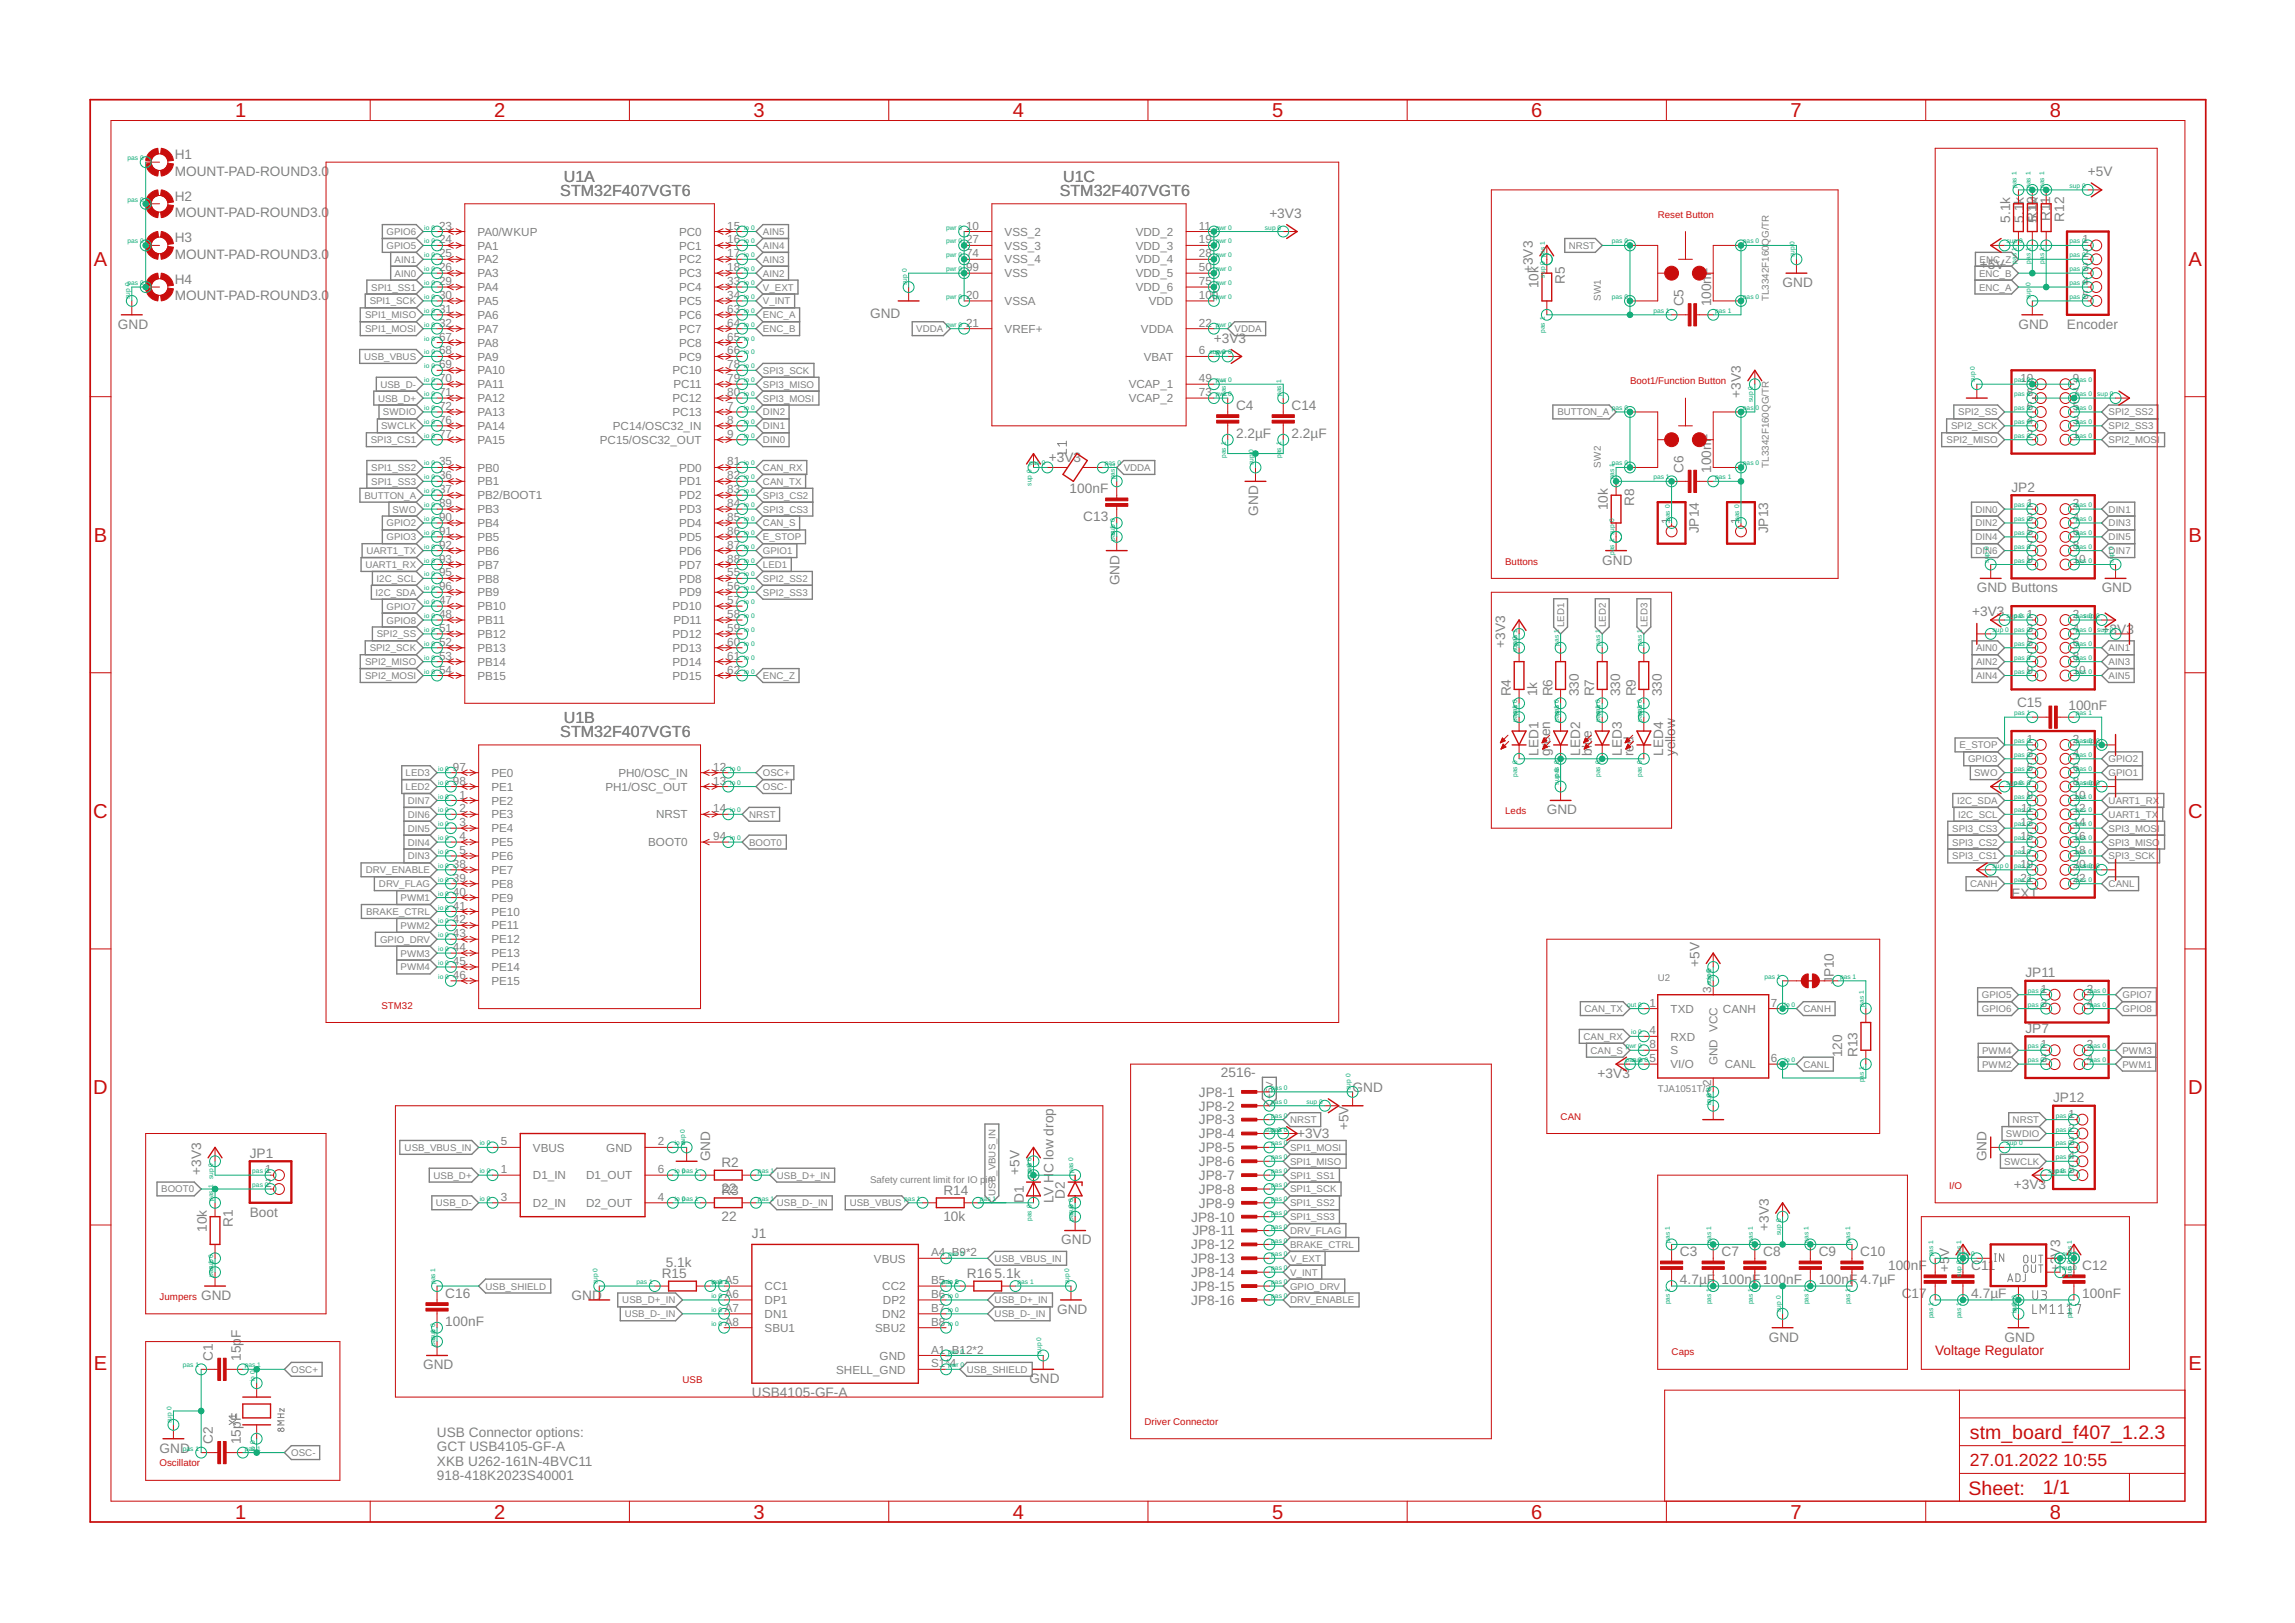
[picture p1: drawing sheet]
<svg xmlns="http://www.w3.org/2000/svg" width="420mm" height="297mm" viewBox="0 0 420 297" stroke-linecap="round" stroke-linejoin="round" font-family="sans-serif">
<defs><g id="words">
<g font-size="3.7" fill="#c90d0c">
<text x="43" y="21.4">1</text>
<text x="90.5" y="21.4">2</text>
<text x="138" y="21.4">3</text>
<text x="185.4" y="21.4">4</text>
<text x="232.9" y="21.4">5</text>
<text x="280.3" y="21.4">6</text>
<text x="327.8" y="21.4">7</text>
<text x="375.3" y="21.4">8</text>
<text x="17.2" y="48.6">A</text>
<text x="400.7" y="48.6">A</text>
<text x="17.2" y="99.2">B</text>
<text x="400.7" y="99.2">B</text>
<text x="17.1" y="149.7">C</text>
<text x="400.6" y="149.7">C</text>
<text x="17.1" y="200.2">D</text>
<text x="400.6" y="200.2">D</text>
<text x="17.2" y="250.8">E</text>
<text x="400.7" y="250.8">E</text>
<text x="43" y="277.9">1</text>
<text x="90.5" y="277.9">2</text>
<text x="138" y="277.9">3</text>
<text x="185.4" y="277.9">4</text>
<text x="232.9" y="277.9">5</text>
<text x="280.3" y="277.9">6</text>
<text x="327.8" y="277.9">7</text>
<text x="375.3" y="277.9">8</text>
</g>
<g font-size="3.6" fill="#c90d0c">
<text x="360.6" y="263.3">stm_board_f407_1.2.3</text>
<text x="360.4" y="273.6">Sheet:</text>
<text x="374" y="273.5">1/1</text>
</g>
<g font-size="3.2" fill="#c90d0c">
<text x="360.6" y="268.4">27.01.2022</text>
<text x="377.7" y="268.4">10:55</text>
</g>
<g font-size="2.9" fill="#808080">
<text x="102.6" y="35.8">STM32F407VGT6</text>
<text x="103.2" y="33.3">U1A</text>
<text x="194" y="35.8">STM32F407VGT6</text>
<text x="194.6" y="33.3">U1C</text>
<text x="102.6" y="134.8">STM32F407VGT6</text>
<text x="103.2" y="132.3">U1B</text>
</g>
<g font-size="2.5" fill="#808080">
<text x="32" y="29.1">H1</text>
<text x="32" y="32.1">MOUNT-PAD-ROUND3.0</text>
<text x="382.2" y="32.2">+5V</text>
<text x="32" y="39.8">MOUNT-PAD-ROUND3.0</text>
<text x="32" y="36.7">H2</text>
<text x="232.4" y="39.8">+3V3</text>
<text x="368" y="40.8" transform="rotate(-90 368 40.8)">5.1k</text>
<text x="370.5" y="40.8" transform="rotate(-90 370.5 40.8)">5.1k</text>
<text x="372.8" y="40.6" transform="rotate(-90 372.8 40.6)">R10</text>
<text x="373.1" y="40.8" transform="rotate(-90 373.1 40.8)">5.1k</text>
<text x="375.3" y="40.4" transform="rotate(-90 375.3 40.4)">R11</text>
<text x="377.9" y="40.6" transform="rotate(-90 377.9 40.6)">R12</text>
<text x="32" y="47.4">MOUNT-PAD-ROUND3.0</text>
<text x="32" y="44.3">H3</text>
<text x="32" y="51.9">H4</text>
<text x="280.6" y="50" transform="rotate(-90 280.6 50)">+3V3</text>
<text x="281.7" y="52.8" transform="rotate(-90 281.7 52.8)">10k</text>
<text x="286.5" y="51.9" transform="rotate(-90 286.5 51.9)">R5</text>
<text x="326.4" y="52.5">GND</text>
<text x="362.5" y="49.2">+5V</text>
<text x="32" y="55">MOUNT-PAD-ROUND3.0</text>
<text x="159.3" y="58.1">GND</text>
<text x="308.2" y="56.1" transform="rotate(-90 308.2 56.1)">C5</text>
<text x="313.3" y="56.1" transform="rotate(-90 313.3 56.1)">100nF</text>
<text x="21.6" y="60.2">GND</text>
<text x="222.2" y="62.7">+3V3</text>
<text x="369.5" y="60.2">GND</text>
<text x="378.4" y="60.2">Encoder</text>
<text x="226.3" y="75">C4</text>
<text x="236.4" y="75">C14</text>
<text x="318.7" y="72.8" transform="rotate(-90 318.7 72.8)">+3V3</text>
<text x="226.3" y="80.1">2.2µF</text>
<text x="236.4" y="80.1">2.2µF</text>
<text x="192" y="84.5">+3V3</text>
<text x="308.2" y="86.6" transform="rotate(-90 308.2 86.6)">C6</text>
<text x="313.3" y="86.6" transform="rotate(-90 313.3 86.6)">100nF</text>
<text x="368.3" y="90">JP2</text>
<text x="195.8" y="90.2">100nF</text>
<text x="198.3" y="95.3">C13</text>
<text x="230.4" y="94.4" transform="rotate(-90 230.4 94.4)">GND</text>
<text x="294.4" y="93.4" transform="rotate(-90 294.4 93.4)">10k</text>
<text x="299.2" y="92.6" transform="rotate(-90 299.2 92.6)">R8</text>
<text x="311" y="97.6" transform="rotate(-90 311 97.6)">JP14</text>
<text x="323.7" y="97.6" transform="rotate(-90 323.7 97.6)">JP13</text>
<text x="205" y="107.1" transform="rotate(-90 205 107.1)">GND</text>
<text x="293.3" y="103.3">GND</text>
<text x="361.1" y="112.7">+3V3</text>
<text x="361.9" y="108.4">GND Buttons</text>
<text x="384.8" y="108.4">GND</text>
<text x="275.6" y="118.6" transform="rotate(-90 275.6 118.6)">+3V3</text>
<text x="384.8" y="116">+3V3</text>
<text x="276.6" y="127.4" transform="rotate(-90 276.6 127.4)">R4</text>
<text x="281.4" y="127.4" transform="rotate(-90 281.4 127.4)">1k</text>
<text x="284.2" y="127.4" transform="rotate(-90 284.2 127.4)">R6</text>
<text x="289" y="127.4" transform="rotate(-90 289 127.4)">330</text>
<text x="291.8" y="127.4" transform="rotate(-90 291.8 127.4)">R7</text>
<text x="296.6" y="127.4" transform="rotate(-90 296.6 127.4)">330</text>
<text x="299.5" y="127.4" transform="rotate(-90 299.5 127.4)">R9</text>
<text x="304.3" y="127.4" transform="rotate(-90 304.3 127.4)">330</text>
<text x="369.3" y="129.4">C15</text>
<text x="378.7" y="129.9">100nF</text>
<text x="281.7" y="138.4" transform="rotate(-90 281.7 138.4)">LED1</text>
<text x="283.8" y="138.4" transform="rotate(-90 283.8 138.4)">green</text>
<text x="289.3" y="138.4" transform="rotate(-90 289.3 138.4)">LED2</text>
<text x="291.4" y="138.4" transform="rotate(-90 291.4 138.4)">blue</text>
<text x="296.9" y="138.4" transform="rotate(-90 296.9 138.4)">LED3</text>
<text x="299.1" y="138.4" transform="rotate(-90 299.1 138.4)">red</text>
<text x="304.5" y="138.4" transform="rotate(-90 304.5 138.4)">LED4</text>
<text x="306.7" y="138.4" transform="rotate(-90 306.7 138.4)">yellow</text>
<text x="283.2" y="149">GND</text>
<text x="368.3" y="164.3">EXT</text>
<text x="311.1" y="177" transform="rotate(-90 311.1 177)">+5V</text>
<text x="335.8" y="178.9" transform="rotate(-90 335.8 178.9)">P10</text>
<text x="370.8" y="178.9">JP11</text>
<text x="335.8" y="180.1" transform="rotate(-90 335.8 180.1)">J</text>
<text x="370.8" y="189">JP7</text>
<text x="223.5" y="197.2">2516-</text>
<text x="292.5" y="197.3">+3V3</text>
<text x="337.3" y="193.5" transform="rotate(-90 337.3 193.5)">120</text>
<text x="340.1" y="193.5" transform="rotate(-90 340.1 193.5)">R13</text>
<text x="219.5" y="200.7">JP8-1</text>
<text x="219.5" y="203.3">JP8-2</text>
<text x="247.6" y="199.8">GND</text>
<text x="375.9" y="201.7">JP12</text>
<text x="219.5" y="205.8">JP8-3</text>
<text x="219.5" y="208.3">JP8-4</text>
<text x="237.5" y="208.2">+3V3</text>
<text x="246.9" y="206.9" transform="rotate(-90 246.9 206.9)">+5V</text>
<text x="36.8" y="215.1" transform="rotate(-90 36.8 215.1)">+3V3</text>
<text x="45.7" y="211.9">JP1</text>
<text x="130" y="212.5" transform="rotate(-90 130 212.5)">GND</text>
<text x="132.1" y="213.6">R2</text>
<text x="186.7" y="215.1" transform="rotate(-90 186.7 215.1)">+5V</text>
<text x="192.9" y="214.8" transform="rotate(-90 192.9 214.8)">C low drop</text>
<text x="219.5" y="210.9">JP8-5</text>
<text x="219.5" y="213.4">JP8-6</text>
<text x="219.5" y="216">JP8-7</text>
<text x="363.7" y="212.5" transform="rotate(-90 363.7 212.5)">GND</text>
<text x="132.1" y="218.4">22</text>
<text x="132.1" y="218.6">R3</text>
<text x="172.7" y="218.6">R14</text>
<text x="187.4" y="220.1" transform="rotate(-90 187.4 220.1)">D1</text>
<text x="192.9" y="220.1" transform="rotate(-90 192.9 220.1)">LV H</text>
<text x="194.9" y="219.4" transform="rotate(-90 194.9 219.4)">D2</text>
<text x="219.5" y="218.5">JP8-8</text>
<text x="219.5" y="221">JP8-9</text>
<text x="368.7" y="217.6">+3V3</text>
<text x="37.8" y="225.5" transform="rotate(-90 37.8 225.5)">10k</text>
<text x="42.6" y="224.6" transform="rotate(-90 42.6 224.6)">R1</text>
<text x="45.7" y="222.7">Boot</text>
<text x="132.1" y="223.4">22</text>
<text x="137.7" y="226.5">J1</text>
<text x="172.7" y="223.4">10k</text>
<text x="194.3" y="227.8">GND</text>
<text x="218.1" y="223.6">JP8-10</text>
<text x="218.3" y="226.1">JP8-11</text>
<text x="323.8" y="225.2" transform="rotate(-90 323.8 225.2)">+3V3</text>
<text x="121.1" y="233.9">R15</text>
<text x="121.9" y="231.8">5.1k</text>
<text x="177" y="233.9">R16</text>
<text x="182.1" y="233.9">5.1k</text>
<text x="218.1" y="228.7">JP8-12</text>
<text x="218.1" y="231.2">JP8-13</text>
<text x="218.1" y="233.7">JP8-14</text>
<text x="307.6" y="229.9">C3</text>
<text x="315.2" y="229.9">C7</text>
<text x="322.8" y="229.9">C8</text>
<text x="333" y="229.9">C9</text>
<text x="340.6" y="229.9">C10</text>
<text x="345.7" y="232.5">100</text>
<text x="349.8" y="232.5">nF</text>
<text x="356.8" y="232.8" transform="rotate(-90 356.8 232.8)">+5</text>
<text x="356.8" y="230" transform="rotate(-90 356.8 230)">V</text>
<text x="360.9" y="232.5">C11</text>
<text x="377.1" y="232.8" transform="rotate(-90 377.1 232.8)">+3</text>
<text x="377.1" y="230" transform="rotate(-90 377.1 230)">V3</text>
<text x="381.2" y="232.5">C12</text>
<text x="36.8" y="237.9">GND</text>
<text x="81.5" y="237.5">C16</text>
<text x="104.6" y="237.9">GND</text>
<text x="218.1" y="236.3">JP8-15</text>
<text x="218.1" y="238.8">JP8-16</text>
<text x="307.6" y="235">4.7µF</text>
<text x="315.2" y="235">100nF 100nF</text>
<text x="333" y="235">100nF 4.7µF</text>
<text x="348.2" y="237.5">C17</text>
<text x="360.9" y="237.5">4.7µF</text>
<text x="381.2" y="237.5">100nF</text>
<text x="44.1" y="244.9" transform="rotate(-90 44.1 244.9)">F</text>
<text x="81.5" y="242.6">100nF</text>
<text x="193.5" y="240.5">GND</text>
<text x="323.8" y="245.5">GND</text>
<text x="367" y="245.5">GND</text>
<text x="39" y="249.1" transform="rotate(-90 39 249.1)">C1</text>
<text x="44.1" y="249.1" transform="rotate(-90 44.1 249.1)">15p</text>
<text x="77.5" y="250.6">GND</text>
<text x="137.7" y="255.7">USB4105-GF-A</text>
<text x="188.4" y="253.2">GND</text>
<text x="80" y="262.9">USB Connector options:</text>
<text x="29.2" y="265.9">GND</text>
<text x="39" y="264.3" transform="rotate(-90 39 264.3)">C2</text>
<text x="44.1" y="264.3" transform="rotate(-90 44.1 264.3)">15pF</text>
<text x="80" y="265.6">GCT USB4105-GF-A</text>
<text x="80" y="268.3">XKB U262-161N-4BVC11</text>
<text x="80" y="270.9">918-418K2023S40001</text>
</g>
<text font-size="2.5" fill="#c90d0c" x="354.3" y="248.1">Voltage Regulator</text>
<g font-size="2.1" fill="#808080">
<text x="80.4" y="42">23</text>
<text x="80.4" y="44.6">24</text>
<text x="80.4" y="47.1">25</text>
<text x="87.4" y="43.1">PA0/WKUP</text>
<text x="87.4" y="45.7">PA1</text>
<text x="124.3" y="43.1">PC0</text>
<text x="124.3" y="45.7">PC1</text>
<text x="133.1" y="42">15</text>
<text x="133.1" y="44.6">16</text>
<text x="133.1" y="47.1">17</text>
<text x="176.9" y="42">10</text>
<text x="176.9" y="44.6">27</text>
<text x="176.9" y="47.1">74</text>
<text x="183.9" y="43.1">VSS_2</text>
<text x="183.9" y="45.7">VSS_3</text>
<text x="207.9" y="43.1">VDD_2</text>
<text x="207.9" y="45.7">VDD_3</text>
<text x="219.5" y="42">11</text>
<text x="219.5" y="44.6">19</text>
<text x="219.5" y="47.1">28</text>
<text x="381.2" y="44.6">1</text>
<text x="381.2" y="47.1">2</text>
<text x="80.4" y="49.6">26</text>
<text x="80.4" y="52.2">29</text>
<text x="87.4" y="48.2">PA2</text>
<text x="87.4" y="50.8">PA3</text>
<text x="87.4" y="53.3">PA4</text>
<text x="124.3" y="48.2">PC2</text>
<text x="124.3" y="50.8">PC3</text>
<text x="124.3" y="53.3">PC4</text>
<text x="133.1" y="49.6">18</text>
<text x="133.1" y="52.2">33</text>
<text x="176.9" y="49.6">99</text>
<text x="183.9" y="48.2">VSS_4</text>
<text x="183.9" y="50.8">VSS</text>
<text x="207.9" y="48.2">VDD_4</text>
<text x="207.9" y="50.8">VDD_5</text>
<text x="207.9" y="53.3">VDD_6</text>
<text x="219.5" y="49.6">50</text>
<text x="219.5" y="52.2">75</text>
<text x="381.2" y="49.6">3</text>
<text x="381.2" y="52.2">4</text>
<text x="80.4" y="54.7">30</text>
<text x="80.4" y="57.3">31</text>
<text x="80.4" y="59.8">32</text>
<text x="87.4" y="55.8">PA5</text>
<text x="87.4" y="58.4">PA6</text>
<text x="124.3" y="55.8">PC5</text>
<text x="124.3" y="58.4">PC6</text>
<text x="133.1" y="54.7">34</text>
<text x="133.1" y="57.3">63</text>
<text x="133.1" y="59.8">64</text>
<text x="176.9" y="54.7">20</text>
<text x="176.9" y="59.8">21</text>
<text x="183.9" y="55.8">VSSA</text>
<text x="210.3" y="55.8">VDD</text>
<text x="219.5" y="54.7">100</text>
<text x="219.5" y="59.8">22</text>
<text x="381.2" y="54.7">5</text>
<text x="80.4" y="62.3">67</text>
<text x="80.4" y="64.9">68</text>
<text x="87.4" y="60.9">PA7</text>
<text x="87.4" y="63.5">PA8</text>
<text x="87.4" y="66">PA9</text>
<text x="124.3" y="60.9">PC7</text>
<text x="124.3" y="63.5">PC8</text>
<text x="124.3" y="66">PC9</text>
<text x="133.1" y="62.3">65</text>
<text x="133.1" y="64.9">66</text>
<text x="183.9" y="60.9">VREF+</text>
<text x="208.9" y="60.9">VDDA</text>
<text x="209.4" y="66">VBAT</text>
<text x="219.5" y="64.9">6</text>
<text x="80.4" y="67.4">69</text>
<text x="80.4" y="70">70</text>
<text x="87.4" y="68.5">PA10</text>
<text x="87.4" y="71.1">PA11</text>
<text x="123.1" y="68.5">PC10</text>
<text x="123.3" y="71.1">PC11</text>
<text x="133.1" y="67.4">78</text>
<text x="133.1" y="70">79</text>
<text x="206.6" y="71.1">VCAP_1</text>
<text x="219.5" y="70">49</text>
<text x="369.9" y="70">10</text>
<text x="379.5" y="70">9</text>
<text x="80.4" y="72.5">71</text>
<text x="80.4" y="75">72</text>
<text x="80.4" y="77.6">76</text>
<text x="87.4" y="73.6">PA12</text>
<text x="87.4" y="76.2">PA13</text>
<text x="123.1" y="73.6">PC12</text>
<text x="123.1" y="76.2">PC13</text>
<text x="133.1" y="72.5">80</text>
<text x="133.1" y="75">7</text>
<text x="133.1" y="77.6">8</text>
<text x="206.6" y="73.6">VCAP_2</text>
<text x="219.5" y="72.5">73</text>
<text x="371.1" y="77.6">4</text>
<text x="371.1" y="75">6</text>
<text x="371.1" y="72.5">8</text>
<text x="379.5" y="77.6">3</text>
<text x="379.5" y="75">5</text>
<text x="379.5" y="72.5">7</text>
<text x="80.4" y="80.1">77</text>
<text x="87.4" y="78.7">PA14</text>
<text x="87.4" y="81.2">PA15</text>
<text x="109.8" y="81.2">PC15/OSC32_OUT</text>
<text x="112.2" y="78.7">PC14/OSC32_IN</text>
<text x="133.1" y="80.1">9</text>
<text x="371.1" y="80.1">2</text>
<text x="379.5" y="80.1">1</text>
<text x="80.4" y="85.2">35</text>
<text x="80.4" y="87.7">36</text>
<text x="87.4" y="86.3">PB0</text>
<text x="87.4" y="88.8">PB1</text>
<text x="124.3" y="86.3">PD0</text>
<text x="124.3" y="88.8">PD1</text>
<text x="133.1" y="85.2">81</text>
<text x="133.1" y="87.7">82</text>
<text x="80.4" y="90.3">37</text>
<text x="80.4" y="92.8">89</text>
<text x="80.4" y="95.4">90</text>
<text x="87.4" y="91.4">PB2/BOOT1</text>
<text x="87.4" y="93.9">PB3</text>
<text x="124.3" y="91.4">PD2</text>
<text x="124.3" y="93.9">PD3</text>
<text x="133.1" y="90.3">83</text>
<text x="133.1" y="92.8">84</text>
<text x="133.1" y="95.4">85</text>
<text x="305.7" y="95.9" transform="rotate(-90 305.7 95.9)">1</text>
<text x="318.4" y="95.9" transform="rotate(-90 318.4 95.9)">1</text>
<text x="371.1" y="92.8">1</text>
<text x="371.1" y="95.4">3</text>
<text x="379.5" y="92.8">2</text>
<text x="379.5" y="95.4">4</text>
<text x="80.4" y="97.9">91</text>
<text x="80.4" y="100.4">92</text>
<text x="87.4" y="96.5">PB4</text>
<text x="87.4" y="99">PB5</text>
<text x="87.4" y="101.5">PB6</text>
<text x="124.3" y="96.5">PD4</text>
<text x="124.3" y="99">PD5</text>
<text x="124.3" y="101.5">PD6</text>
<text x="133.1" y="97.9">86</text>
<text x="133.1" y="100.4">87</text>
<text x="371.1" y="97.9">5</text>
<text x="371.1" y="100.4">7</text>
<text x="379.5" y="97.9">6</text>
<text x="379.5" y="100.4">8</text>
<text x="80.4" y="103">93</text>
<text x="80.4" y="105.5">95</text>
<text x="87.4" y="104.1">PB7</text>
<text x="87.4" y="106.6">PB8</text>
<text x="124.3" y="104.1">PD7</text>
<text x="124.3" y="106.6">PD8</text>
<text x="133.1" y="103">88</text>
<text x="133.1" y="105.5">55</text>
<text x="371.1" y="103">9</text>
<text x="379.5" y="103">10</text>
<text x="80.4" y="108">96</text>
<text x="80.4" y="110.6">47</text>
<text x="80.4" y="113.1">48</text>
<text x="87.4" y="109.2">PB9</text>
<text x="87.4" y="111.7">PB10</text>
<text x="123.1" y="111.7">PD10</text>
<text x="124.3" y="109.2">PD9</text>
<text x="133.1" y="108">56</text>
<text x="133.1" y="110.6">57</text>
<text x="133.1" y="113.1">58</text>
<text x="371.1" y="113.1">1</text>
<text x="379.5" y="113.1">2</text>
<text x="80.4" y="115.7">51</text>
<text x="80.4" y="118.2">52</text>
<text x="87.4" y="114.2">PB11</text>
<text x="87.4" y="116.8">PB12</text>
<text x="87.4" y="119.3">PB13</text>
<text x="123.1" y="116.8">PD12</text>
<text x="123.1" y="119.3">PD13</text>
<text x="123.3" y="114.2">PD11</text>
<text x="133.1" y="115.7">59</text>
<text x="133.1" y="118.2">60</text>
<text x="371.1" y="115.7">3</text>
<text x="371.1" y="118.2">5</text>
<text x="379.5" y="115.7">4</text>
<text x="379.5" y="118.2">6</text>
<text x="80.4" y="120.7">53</text>
<text x="80.4" y="123.3">54</text>
<text x="87.4" y="121.9">PB14</text>
<text x="87.4" y="124.4">PB15</text>
<text x="123.1" y="121.9">PD14</text>
<text x="123.1" y="124.4">PD15</text>
<text x="133.1" y="120.7">61</text>
<text x="133.1" y="123.3">62</text>
<text x="371.1" y="120.7">7</text>
<text x="371.1" y="123.3">9</text>
<text x="379.5" y="120.7">8</text>
<text x="379.5" y="123.3">10</text>
<text x="371.1" y="136">1</text>
<text x="379.5" y="136">2</text>
<text x="82.9" y="141.1">97</text>
<text x="82.9" y="143.6">98</text>
<text x="90" y="142.2">PE0</text>
<text x="113.2" y="142.2">PH0/OSC_IN</text>
<text x="130.6" y="141.1">12</text>
<text x="130.6" y="143.6">13</text>
<text x="371.1" y="138.5">3</text>
<text x="371.1" y="141.1">5</text>
<text x="371.1" y="143.6">7</text>
<text x="379.5" y="138.5">4</text>
<text x="379.5" y="141.1">6</text>
<text x="379.5" y="143.6">8</text>
<text x="84.1" y="146.1">1</text>
<text x="84.1" y="148.7">2</text>
<text x="90" y="144.7">PE1</text>
<text x="90" y="147.3">PE2</text>
<text x="90" y="149.8">PE3</text>
<text x="110.8" y="144.7">PH1/OSC_OUT</text>
<text x="120.1" y="149.8">NRST</text>
<text x="130.6" y="148.7">14</text>
<text x="370" y="148.7">11</text>
<text x="371.1" y="146.1">9</text>
<text x="379.5" y="146.1">10</text>
<text x="379.5" y="148.7">12</text>
<text x="84.1" y="151.2">3</text>
<text x="84.1" y="153.8">4</text>
<text x="90" y="152.3">PE4</text>
<text x="90" y="154.9">PE5</text>
<text x="118.7" y="154.9">BOOT0</text>
<text x="130.6" y="153.8">94</text>
<text x="369.9" y="151.2">13</text>
<text x="369.9" y="153.8">15</text>
<text x="379.5" y="151.2">14</text>
<text x="379.5" y="153.8">16</text>
<text x="82.9" y="158.8">38</text>
<text x="82.9" y="161.4">39</text>
<text x="84.1" y="156.3">5</text>
<text x="90" y="157.4">PE6</text>
<text x="90" y="160">PE7</text>
<text x="369.9" y="156.3">17</text>
<text x="369.9" y="158.8">19</text>
<text x="369.9" y="161.4">21</text>
<text x="379.5" y="156.3">18</text>
<text x="379.5" y="158.8">20</text>
<text x="379.5" y="161.4">22</text>
<text x="82.9" y="163.9">40</text>
<text x="82.9" y="166.5">41</text>
<text x="90" y="162.5">PE8</text>
<text x="90" y="165">PE9</text>
<text x="90" y="167.6">PE10</text>
<text x="82.9" y="169">42</text>
<text x="82.9" y="171.5">43</text>
<text x="90" y="170.1">PE11</text>
<text x="90" y="172.7">PE12</text>
<text x="82.9" y="174.1">44</text>
<text x="82.9" y="176.6">45</text>
<text x="82.9" y="179.2">46</text>
<text x="90" y="175.2">PE13</text>
<text x="90" y="177.7">PE14</text>
<text x="90" y="180.3">PE15</text>
<text x="302" y="184.2">1</text>
<text x="305.8" y="185.4">TXD</text>
<text x="313.3" y="181.7" transform="rotate(-90 313.3 181.7)">3</text>
<text x="315.4" y="185.4">CANH</text>
<text x="324.2" y="184.2">7</text>
<text x="373.6" y="181.7">1</text>
<text x="373.6" y="184.2">3</text>
<text x="382" y="181.7">2</text>
<text x="382" y="184.2">4</text>
<text x="302" y="191.9">8</text>
<text x="302" y="189.3">4</text>
<text x="305.8" y="190.4">RXD</text>
<text x="373.6" y="191.9">1</text>
<text x="382" y="191.9">2</text>
<text x="302" y="194.4">5</text>
<text x="305.8" y="193">S</text>
<text x="305.8" y="195.5">VI/O</text>
<text x="314.4" y="195" transform="rotate(-90 314.4 195)">GND VCC</text>
<text x="315.8" y="195.5">CANL</text>
<text x="324.2" y="194.4">6</text>
<text x="373.6" y="194.4">3</text>
<text x="382" y="194.4">4</text>
<text x="313.3" y="198.8" transform="rotate(-90 313.3 198.8)">2</text>
<text x="91.7" y="209.6">5</text>
<text x="120.4" y="209.6">2</text>
<text x="378.7" y="204.6">1</text>
<text x="378.7" y="207.1">2</text>
<text x="378.7" y="209.6">3</text>
<text x="48.5" y="214.7">1</text>
<text x="91.7" y="214.7">1</text>
<text x="97.6" y="210.7">VBUS</text>
<text x="97.6" y="215.8">D1_IN</text>
<text x="107.3" y="215.8">D1_OUT</text>
<text x="111" y="210.7">GND</text>
<text x="120.4" y="214.7">6</text>
<text x="378.7" y="212.2">4</text>
<text x="378.7" y="214.7">5</text>
<text x="48.5" y="217.2">2</text>
<text x="91.7" y="219.8">3</text>
<text x="97.6" y="220.9">D2_IN</text>
<text x="107.3" y="220.9">D2_OUT</text>
<text x="120.4" y="219.8">4</text>
<text x="160" y="231.1">VBUS</text>
<text x="170.5" y="229.9">A4_B9*2</text>
<text x="132.7" y="235">A5</text>
<text x="132.7" y="237.6">A6</text>
<text x="140" y="236.1">CC1</text>
<text x="140" y="238.7">DP1</text>
<text x="161.5" y="236.1">CC2</text>
<text x="161.6" y="238.7">DP2</text>
<text x="170.5" y="235">B5</text>
<text x="170.5" y="237.6">B6</text>
<text x="132.7" y="240.1">A7</text>
<text x="132.7" y="242.6">A8</text>
<text x="140" y="241.2">DN1</text>
<text x="140" y="243.8">SBU1</text>
<text x="160.2" y="243.8">SBU2</text>
<text x="161.5" y="241.2">DN2</text>
<text x="170.5" y="240.1">B7</text>
<text x="170.5" y="242.6">B8</text>
<text x="153.1" y="251.4">SHELL_GND</text>
<text x="161" y="248.8">GND</text>
<text x="170.5" y="247.7">A1_B12*2</text>
<text x="170.5" y="250.3">S1*4</text>
</g>
<g font-size="1.8" fill="#c90d0c">
<text x="303.5" y="39.8">Reset Button</text>
<text x="298.4" y="70.3">Boot1/Function Button</text>
<text x="275.6" y="103.3">Buttons</text>
<text x="275.6" y="149">Leds</text>
<text x="69.8" y="184.6">STM32</text>
<text x="285.7" y="204.9">CAN</text>
<text x="356.8" y="217.6">I/O</text>
<text x="29.2" y="237.9">Jumpers</text>
<text x="306" y="248.1">Caps</text>
<text x="125" y="253.2">USB</text>
<text x="209.5" y="260.8">Driver Connector</text>
<text x="29.2" y="268.4">Oscillator</text>
</g>
<g font-size="1.8" fill="#808080">
<text x="70.8" y="45.5">GPIO5</text>
<text x="70.8" y="43">GPIO6</text>
<text x="139.7" y="45.5">AIN4</text>
<text x="139.7" y="43">AIN5</text>
<text x="287.2" y="45.5">NRST</text>
<text x="68" y="53.2">SPI1_SS1</text>
<text x="72.2" y="50.6">AIN0</text>
<text x="72.2" y="48.1">AIN1</text>
<text x="139.7" y="50.6">AIN2</text>
<text x="139.7" y="48.1">AIN3</text>
<text x="139.7" y="53.2">V_EXT</text>
<text x="362.3" y="53.2">ENC_A</text>
<text x="362.3" y="50.6">ENC_B</text>
<text x="362.4" y="48.1">ENC_Z</text>
<text x="66.8" y="58.2">SPI1_MISO</text>
<text x="67.7" y="55.7">SPI1_SCK</text>
<text x="139.7" y="58.2">ENC_A</text>
<text x="139.7" y="55.7">V_INT</text>
<text x="293" y="55.1" transform="rotate(-90 293 55.1)">SW1</text>
<text x="323.9" y="55.1" transform="rotate(-90 323.9 55.1)">TL3342F160QG/TR</text>
<text x="66.7" y="65.9">USB_VBUS</text>
<text x="66.8" y="60.8">SPI1_MOSI</text>
<text x="139.7" y="60.8">ENC_B</text>
<text x="167.7" y="60.8">VDDA</text>
<text x="226" y="60.8">VDDA</text>
<text x="69.7" y="70.9">USB_D-</text>
<text x="139.7" y="68.4">SPI3_SCK</text>
<text x="139.7" y="70.9">SPI3_MISO</text>
<text x="69.2" y="73.5">USB_D+</text>
<text x="70.1" y="76">SWDIO</text>
<text x="139.7" y="76">DIN2</text>
<text x="139.7" y="73.5">SPI3_MOSI</text>
<text x="285.1" y="76">BUTTON_A</text>
<text x="358.5" y="76">SPI2_SS</text>
<text x="386" y="76">SPI2_SS2</text>
<text x="67.9" y="81.1">SPI3_CS1</text>
<text x="69.8" y="78.6">SWCLK</text>
<text x="139.7" y="78.6">DIN1</text>
<text x="139.7" y="81.1">DIN0</text>
<text x="356.4" y="81.1">SPI2_MISO</text>
<text x="357.2" y="78.6">SPI2_SCK</text>
<text x="386" y="81.1">SPI2_MOSI</text>
<text x="386" y="78.6">SPI2_SS3</text>
<text x="68" y="86.2">SPI1_SS2</text>
<text x="68" y="88.7">SPI1_SS3</text>
<text x="139.7" y="86.2">CAN_RX</text>
<text x="139.7" y="88.7">CAN_TX</text>
<text x="205.7" y="86.2">VDDA</text>
<text x="293" y="85.6" transform="rotate(-90 293 85.6)">SW2</text>
<text x="323.9" y="85.6" transform="rotate(-90 323.9 85.6)">TL3342F160QG/TR</text>
<text x="66.7" y="91.3">BUTTON_A</text>
<text x="71.9" y="93.8">SWO</text>
<text x="139.7" y="91.3">SPI3_CS2</text>
<text x="139.7" y="93.8">SPI3_CS3</text>
<text x="361.7" y="93.8">DIN0</text>
<text x="386" y="93.8">DIN1</text>
<text x="67.1" y="101.4">UART1_TX</text>
<text x="70.8" y="98.9">GPIO3</text>
<text x="70.8" y="96.3">GPIO2</text>
<text x="139.7" y="101.4">GPIO1</text>
<text x="139.7" y="96.3">CAN_S</text>
<text x="139.7" y="98.9">E_STOP</text>
<text x="361.7" y="101.4">DIN6</text>
<text x="361.7" y="98.9">DIN4</text>
<text x="361.7" y="96.3">DIN2</text>
<text x="386" y="101.4">DIN7</text>
<text x="386" y="98.9">DIN5</text>
<text x="386" y="96.3">DIN3</text>
<text x="66.9" y="104">UART1_RX</text>
<text x="69" y="106.5">I2C_SCL</text>
<text x="139.7" y="104">LED1</text>
<text x="139.7" y="106.5">SPI2_SS2</text>
<text x="68.8" y="109">I2C_SDA</text>
<text x="70.8" y="111.6">GPIO7</text>
<text x="139.7" y="109">SPI2_SS3</text>
<text x="67.7" y="119.2">SPI2_SCK</text>
<text x="69" y="116.7">SPI2_SS</text>
<text x="70.8" y="114.1">GPIO8</text>
<text x="286.4" y="114.8" transform="rotate(-90 286.4 114.8)">LED1</text>
<text x="294" y="114.8" transform="rotate(-90 294 114.8)">LED2</text>
<text x="301.6" y="114.8" transform="rotate(-90 301.6 114.8)">LED3</text>
<text x="361.8" y="119.2">AIN0</text>
<text x="386" y="119.2">AIN1</text>
<text x="66.8" y="121.7">SPI2_MISO</text>
<text x="66.8" y="124.3">SPI2_MOSI</text>
<text x="139.7" y="124.3">ENC_Z</text>
<text x="361.8" y="121.7">AIN2</text>
<text x="361.8" y="124.3">AIN4</text>
<text x="386" y="121.7">AIN3</text>
<text x="386" y="124.3">AIN5</text>
<text x="358.7" y="137">E_STOP</text>
<text x="74.3" y="142.1">LED3</text>
<text x="139.7" y="142.1">OSC+</text>
<text x="360.3" y="139.5">GPIO3</text>
<text x="361.4" y="142.1">SWO</text>
<text x="386" y="139.5">GPIO2</text>
<text x="386" y="142.1">G</text>
<text x="387.4" y="142.1">PIO1</text>
<text x="74.3" y="144.6">LED2</text>
<text x="74.7" y="147.1">DIN7</text>
<text x="74.7" y="149.7">DIN6</text>
<text x="137.1" y="149.7">NRST</text>
<text x="139.7" y="144.6">OSC-</text>
<text x="358.3" y="147.1">I2C_SDA</text>
<text x="358.5" y="149.7">I2C_SCL</text>
<text x="386" y="149.7">UART1_TX</text>
<text x="386" y="147.1">UART1_RX</text>
<text x="74.7" y="152.2">DIN5</text>
<text x="74.7" y="154.8">DIN4</text>
<text x="137.1" y="154.8">BOOT0</text>
<text x="357.4" y="154.8">SPI3_CS2</text>
<text x="357.4" y="152.2">SPI3_CS3</text>
<text x="386" y="154.8">SPI3_MISO</text>
<text x="386" y="152.2">SPI3_MOSI</text>
<text x="67" y="159.8">DRV_ENABLE</text>
<text x="74.7" y="157.3">DIN3</text>
<text x="357.4" y="157.3">SPI3_CS1</text>
<text x="386" y="157.3">SPI3_SCK</text>
<text x="67" y="167.4">BRAKE_CTRL</text>
<text x="69.4" y="162.4">DRV_FLAG</text>
<text x="73.3" y="164.9">PWM1</text>
<text x="360.7" y="162.4">CANH</text>
<text x="386" y="162.4">CANL</text>
<text x="69.6" y="172.5">GPIO_DRV</text>
<text x="73.3" y="170">PWM2</text>
<text x="73.3" y="175.1">PWM3</text>
<text x="73.3" y="177.6">PWM4</text>
<text x="303.5" y="179.5">U2</text>
<text x="290.1" y="185.2">CAN_TX</text>
<text x="330.2" y="185.2">CANH</text>
<text x="362.8" y="182.7">GPIO5</text>
<text x="362.8" y="185.2">GPIO6</text>
<text x="388.6" y="182.7">GPIO7</text>
<text x="388.6" y="185.2">GPIO8</text>
<text x="289.9" y="190.3">CAN_RX</text>
<text x="291.2" y="192.8">CAN_S</text>
<text x="330.2" y="195.4">CANL</text>
<text x="362.9" y="195.4">PWM2</text>
<text x="362.9" y="192.8">PWM4</text>
<text x="388.6" y="195.4">PWM1</text>
<text x="388.6" y="192.8">PWM3</text>
<text x="233" y="201.1" transform="rotate(-90 233 201.1)">+5V</text>
<text x="303.5" y="199.8">TJA1051T/3</text>
<text x="236.2" y="205.5">NRST</text>
<text x="367.2" y="208.1">SWDIO</text>
<text x="368.5" y="205.5">NRST</text>
<text x="74.1" y="210.6">USB_VBUS_IN</text>
<text x="79.4" y="215.7">USB_D+</text>
<text x="142.2" y="215.7">USB_D+_IN</text>
<text x="236.2" y="215.7">SPI1_SS1</text>
<text x="236.2" y="213.2">SPI1_MISO</text>
<text x="236.2" y="210.6">SPI1_MOSI</text>
<text x="366.9" y="213.2">SWCLK</text>
<text x="29.5" y="218.2">BOOT0</text>
<text x="79.8" y="220.8">USB_D-</text>
<text x="142.2" y="220.8">USB_D-_IN</text>
<text x="155.6" y="220.8">USB_VBUS</text>
<text x="159.3" y="216.6">Safety current limit for IO p</text>
<text x="180.4" y="216.6">i</text>
<text x="180.8" y="216.6">n</text>
<text x="182.2" y="218.9" transform="rotate(-90 182.2 218.9)">USB_VBUS_IN</text>
<text x="236.2" y="218.2">SPI1_SCK</text>
<text x="236.2" y="220.8">SPI1_SS2</text>
<text x="236.2" y="225.9">DRV_FLAG</text>
<text x="236.2" y="223.3">SPI1_SS3</text>
<text x="182.1" y="230.9">USB_VBUS_IN</text>
<text x="236.2" y="228.4">BRAKE_CTRL</text>
<text x="236.2" y="233.5">V_INT</text>
<text x="236.2" y="230.9">V_EXT</text>
<text x="88.9" y="236">USB_SHIELD</text>
<text x="113.9" y="238.6">USB_D+_IN</text>
<text x="182.1" y="238.6">USB_D+_IN</text>
<text x="236.2" y="238.6">DRV_ENABLE</text>
<text x="236.2" y="236">GPIO_DRV</text>
<text x="114.4" y="241.1">USB_D-_IN</text>
<text x="182.1" y="241.1">USB_D-_IN</text>
<text x="53.3" y="251.3">OSC+</text>
<text x="177" y="251.3">USB_SHIELD</text>
<text x="53.3" y="266.5">OSC-</text>
</g>
<g font-size="1.2" fill="#0dab76">
<text x="23.3" y="29.3">pas 0</text>
<text x="369.2" y="34.4" transform="rotate(-90 369.2 34.4)">pas 1</text>
<text x="371.7" y="34.4" transform="rotate(-90 371.7 34.4)">pas 1</text>
<text x="374.3" y="34.4" transform="rotate(-90 374.3 34.4)">pas 1</text>
<text x="378.9" y="34.4">sup 0</text>
<text x="23.3" y="36.9">pas 0</text>
<text x="23.3" y="44.6">pas 0</text>
<text x="77.7" y="42">io 0</text>
<text x="77.7" y="44.6">io 0</text>
<text x="77.7" y="47.1">io 0</text>
<text x="136.2" y="42">io 0</text>
<text x="136.2" y="44.6">io 0</text>
<text x="136.2" y="47.1">io 0</text>
<text x="173.2" y="42">pwr 0</text>
<text x="173.2" y="44.6">pwr 0</text>
<text x="173.2" y="47.1">pwr 0</text>
<text x="222.6" y="42">pwr 0</text>
<text x="222.6" y="44.6">pwr 0</text>
<text x="222.6" y="47.1">pwr 0</text>
<text x="231.6" y="42">sup 0</text>
<text x="295.1" y="44.6">pas 0</text>
<text x="319.1" y="44.6">pas 0</text>
<text x="328.5" y="47.1" transform="rotate(-90 328.5 47.1)">sup</text>
<text x="328.5" y="44.8" transform="rotate(-90 328.5 44.8)">0</text>
<text x="367.3" y="44.6">sup</text>
<text x="369.7" y="44.6">0</text>
<text x="378.9" y="44.6">pas 0</text>
<text x="378.9" y="47.1">pas 0</text>
<text x="23.3" y="52.2">pas 0</text>
<text x="77.7" y="49.6">io 0</text>
<text x="77.7" y="52.2">io 0</text>
<text x="136.2" y="49.6">io 0</text>
<text x="136.2" y="52.2">io 0</text>
<text x="166" y="52.2" transform="rotate(-90 166 52.2)">sup 0</text>
<text x="173.2" y="49.6">pwr 0</text>
<text x="222.6" y="49.6">pwr 0</text>
<text x="222.6" y="52.2">pwr 0</text>
<text x="282.8" y="50.8" transform="rotate(-90 282.8 50.8)">sup 0 pas 1</text>
<text x="369.2" y="48.3" transform="rotate(-90 369.2 48.3)">pas 1</text>
<text x="371.7" y="52.4" transform="rotate(-90 371.7 52.4)">0</text>
<text x="371.7" y="48.3" transform="rotate(-90 371.7 48.3)">pas 1</text>
<text x="374.3" y="48.3" transform="rotate(-90 374.3 48.3)">pas 1</text>
<text x="378.9" y="49.6">pas 0</text>
<text x="378.9" y="52.2">pas 0</text>
<text x="23.8" y="54.7" transform="rotate(-90 23.8 54.7)">sup 0</text>
<text x="77.7" y="54.7">io 0</text>
<text x="77.7" y="57.3">io 0</text>
<text x="77.7" y="59.8">io 0</text>
<text x="136.2" y="54.7">io 0</text>
<text x="136.2" y="57.3">io 0</text>
<text x="136.2" y="59.8">io 0</text>
<text x="173.2" y="54.7">pwr 0</text>
<text x="173.2" y="59.8">pwr 0</text>
<text x="222.6" y="54.7">pwr 0</text>
<text x="222.6" y="59.8">pwr 0</text>
<text x="295.1" y="54.7">pas 0</text>
<text x="302.7" y="57.3">pas 1</text>
<text x="314" y="57.3">pas 1</text>
<text x="319.1" y="54.7">pas 0</text>
<text x="371.7" y="54.7" transform="rotate(-90 371.7 54.7)">sup</text>
<text x="378.9" y="54.7">pas 0</text>
<text x="77.7" y="62.3">io 0</text>
<text x="77.7" y="64.9">io 0</text>
<text x="136.2" y="62.3">io 0</text>
<text x="136.2" y="64.9">io 0</text>
<text x="221.4" y="64.9">suppw0r 0</text>
<text x="282.8" y="61" transform="rotate(-90 282.8 61)">pas 1</text>
<text x="77.7" y="67.4">io 0</text>
<text x="77.7" y="70">io 0</text>
<text x="136.2" y="67.4">io 0</text>
<text x="136.2" y="70">io 0</text>
<text x="222.6" y="70">pwr 0</text>
<text x="224.4" y="70.2" transform="rotate(-90 224.4 70.2)">1</text>
<text x="234.6" y="70.2" transform="rotate(-90 234.6 70.2)">1</text>
<text x="361.6" y="70" transform="rotate(-90 361.6 70)">sup 0</text>
<text x="368.7" y="70">pas 0</text>
<text x="380" y="70">pas 0</text>
<text x="77.7" y="72.5">io 0</text>
<text x="77.7" y="75">io 0</text>
<text x="77.7" y="77.6">io 0</text>
<text x="136.2" y="72.5">io 0</text>
<text x="136.2" y="75">io 0</text>
<text x="136.2" y="77.6">io 0</text>
<text x="222.6" y="72.5">pwr 0</text>
<text x="224.4" y="72.5" transform="rotate(-90 224.4 72.5)">pas</text>
<text x="234.6" y="72.5" transform="rotate(-90 234.6 72.5)">pas</text>
<text x="295.1" y="75">pas 0</text>
<text x="319.1" y="75">pas</text>
<text x="320.9" y="73.7" transform="rotate(-90 320.9 73.7)">sup 0</text>
<text x="321.4" y="75">0</text>
<text x="368.7" y="77.6">pas 0</text>
<text x="368.7" y="75">pas 0</text>
<text x="368.7" y="72.5">pas 0</text>
<text x="380" y="77.6">pas 0</text>
<text x="380" y="75">pas 0</text>
<text x="380" y="72.5">pas 0</text>
<text x="384" y="72.5">sup 0</text>
<text x="77.7" y="80.1">io 0</text>
<text x="136.2" y="80.1">io 0</text>
<text x="224.4" y="83.8" transform="rotate(-90 224.4 83.8)">pas 1</text>
<text x="229.5" y="82.9" transform="rotate(-90 229.5 82.9)">0</text>
<text x="234.6" y="83.8" transform="rotate(-90 234.6 83.8)">pas 1</text>
<text x="368.7" y="80.1">pas 0</text>
<text x="380" y="80.1">pas 0</text>
<text x="77.7" y="85.2">io 0</text>
<text x="77.7" y="87.7">io 0</text>
<text x="136.2" y="85.2">io 0</text>
<text x="136.2" y="87.7">io 0</text>
<text x="188.4" y="85.2">pas 0</text>
<text x="188.9" y="88.9" transform="rotate(-90 188.9 88.9)">sup 0</text>
<text x="202.3" y="85.2">pas 0</text>
<text x="204.1" y="87.7" transform="rotate(-90 204.1 87.7)">pas</text>
<text x="204.1" y="85.4" transform="rotate(-90 204.1 85.4)">1</text>
<text x="229.5" y="85.2" transform="rotate(-90 229.5 85.2)">sup</text>
<text x="295.1" y="85.2">pas 0</text>
<text x="295.5" y="87.7" transform="rotate(-90 295.5 87.7)">pas 1</text>
<text x="302.7" y="87.7">pas 1</text>
<text x="314" y="87.7">pas 1</text>
<text x="319.1" y="85.2">pas 0</text>
<text x="77.7" y="90.3">io 0</text>
<text x="77.7" y="92.8">io 0</text>
<text x="77.7" y="95.4">io 0</text>
<text x="136.2" y="90.3">io 0</text>
<text x="136.2" y="92.8">io 0</text>
<text x="136.2" y="95.4">io 0</text>
<text x="305.7" y="95.4" transform="rotate(-90 305.7 95.4)">pas 0</text>
<text x="318.4" y="95.4" transform="rotate(-90 318.4 95.4)">pas 0</text>
<text x="368.7" y="92.8">pas 0</text>
<text x="368.7" y="95.4">pas 0</text>
<text x="380" y="92.8">pas 0</text>
<text x="380" y="95.4">pas 0</text>
<text x="77.7" y="97.9">io 0</text>
<text x="77.7" y="100.4">io 0</text>
<text x="136.2" y="97.9">io 0</text>
<text x="136.2" y="100.4">io 0</text>
<text x="204.1" y="99" transform="rotate(-90 204.1 99)">passu1p 0</text>
<text x="295.5" y="101.6" transform="rotate(-90 295.5 101.6)">pas 1 sup 0</text>
<text x="364.1" y="101.7" transform="rotate(-90 364.1 101.7)">p 0</text>
<text x="368.7" y="97.9">pas 0</text>
<text x="368.7" y="100.4">pas 0</text>
<text x="380" y="97.9">pas 0</text>
<text x="380" y="100.4">pas 0</text>
<text x="387" y="101.7" transform="rotate(-90 387 101.7)">p 0</text>
<text x="77.7" y="103">io 0</text>
<text x="77.7" y="105.5">io 0</text>
<text x="136.2" y="103">io 0</text>
<text x="136.2" y="105.5">io 0</text>
<text x="364.1" y="103" transform="rotate(-90 364.1 103)">su</text>
<text x="368.7" y="103">pas 0</text>
<text x="380" y="103">pas 0</text>
<text x="387" y="103" transform="rotate(-90 387 103)">su</text>
<text x="77.7" y="108">io 0</text>
<text x="77.7" y="110.6">io 0</text>
<text x="77.7" y="113.1">io 0</text>
<text x="136.2" y="108">io 0</text>
<text x="136.2" y="110.6">io 0</text>
<text x="136.2" y="113.1">io 0</text>
<text x="367.3" y="113.1">sup 0</text>
<text x="368.7" y="113.1">pas 0</text>
<text x="380" y="113.1">pas 0</text>
<text x="381.4" y="113.1">sup</text>
<text x="383.7" y="113.1">0</text>
<text x="77.7" y="115.7">io 0</text>
<text x="77.7" y="118.2">io 0</text>
<text x="136.2" y="115.7">io 0</text>
<text x="136.2" y="118.2">io 0</text>
<text x="277.7" y="119.4" transform="rotate(-90 277.7 119.4)">suppa0s 1</text>
<text x="285.4" y="118.2" transform="rotate(-90 285.4 118.2)">pas 1</text>
<text x="293" y="118.2" transform="rotate(-90 293 118.2)">pas 1</text>
<text x="300.6" y="118.2" transform="rotate(-90 300.6 118.2)">pas 1</text>
<text x="364.8" y="115.7">sup 0</text>
<text x="368.7" y="115.7">pas 0</text>
<text x="368.7" y="118.2">pas 0</text>
<text x="380" y="115.7">pas 0</text>
<text x="380" y="118.2">pas 0</text>
<text x="384" y="115.7">sup 0</text>
<text x="77.7" y="120.7">io 0</text>
<text x="77.7" y="123.3">io 0</text>
<text x="136.2" y="120.7">io 0</text>
<text x="136.2" y="123.3">io 0</text>
<text x="368.7" y="120.7">pas 0</text>
<text x="368.7" y="123.3">pas 0</text>
<text x="380" y="120.7">pas 0</text>
<text x="380" y="123.3">pas 0</text>
<text x="368.7" y="130.9">pas 1</text>
<text x="380" y="130.9">pas 1</text>
<text x="277.7" y="132.1" transform="rotate(-90 277.7 132.1)">papsa1s 0</text>
<text x="285.4" y="132.1" transform="rotate(-90 285.4 132.1)">papsa1s 0</text>
<text x="293" y="132.1" transform="rotate(-90 293 132.1)">papsa1s 0</text>
<text x="300.6" y="132.1" transform="rotate(-90 300.6 132.1)">papsa1s 0</text>
<text x="368.7" y="136">pas 0</text>
<text x="380" y="136">pas 0</text>
<text x="381.4" y="136">sup</text>
<text x="383.7" y="136">0</text>
<text x="80.2" y="141.1">io 0</text>
<text x="80.2" y="143.6">io 0</text>
<text x="133.7" y="141.1">io 0</text>
<text x="133.7" y="143.6">io 0</text>
<text x="277.7" y="142.2" transform="rotate(-90 277.7 142.2)">pas 0</text>
<text x="285.4" y="143.6" transform="rotate(-90 285.4 143.6)">sup 0</text>
<text x="285.4" y="142.2" transform="rotate(-90 285.4 142.2)">pas 0</text>
<text x="293" y="142.2" transform="rotate(-90 293 142.2)">pas 0</text>
<text x="300.6" y="142.2" transform="rotate(-90 300.6 142.2)">pas 0</text>
<text x="367.3" y="143.6">sup 0</text>
<text x="368.7" y="138.5">pas 0</text>
<text x="368.7" y="141.1">pas 0</text>
<text x="368.7" y="143.6">pas 0</text>
<text x="380" y="138.5">pas 0</text>
<text x="380" y="141.1">pas 0</text>
<text x="380" y="143.6">pas 0</text>
<text x="381.4" y="143.6">sup</text>
<text x="383.7" y="143.6">0</text>
<text x="80.2" y="146.1">io 0</text>
<text x="80.2" y="148.7">io 0</text>
<text x="133.7" y="148.7">io 0</text>
<text x="368.7" y="146.1">pas 0</text>
<text x="368.7" y="148.7">pas 0</text>
<text x="380" y="146.1">pas 0</text>
<text x="380" y="148.7">pas 0</text>
<text x="80.2" y="151.2">io 0</text>
<text x="80.2" y="153.8">io 0</text>
<text x="133.7" y="153.8">in 0</text>
<text x="368.7" y="151.2">pas 0</text>
<text x="368.7" y="153.8">pas 0</text>
<text x="380" y="151.2">pas 0</text>
<text x="380" y="153.8">pas 0</text>
<text x="80.2" y="156.3">io 0</text>
<text x="80.2" y="158.8">io 0</text>
<text x="80.2" y="161.4">io 0</text>
<text x="364.8" y="158.8">sup 0</text>
<text x="368.7" y="156.3">pas 0</text>
<text x="368.7" y="158.8">pas 0</text>
<text x="368.7" y="161.4">pas 0</text>
<text x="380" y="156.3">pas 0</text>
<text x="380" y="158.8">pas 0</text>
<text x="380" y="161.4">pas 0</text>
<text x="381.4" y="158.8">sup</text>
<text x="383.7" y="158.8">0</text>
<text x="80.2" y="163.9">io 0</text>
<text x="80.2" y="166.5">io 0</text>
<text x="80.2" y="169">io 0</text>
<text x="80.2" y="171.5">io 0</text>
<text x="80.2" y="174.1">io 0</text>
<text x="80.2" y="176.6">io 0</text>
<text x="80.2" y="179.2">io 0</text>
<text x="323" y="179.2">pas 1</text>
<text x="336.9" y="179.2">pas 1</text>
<text x="297.9" y="184.2">out 0</text>
<text x="313.3" y="180.3" transform="rotate(-90 313.3 180.3)">suipo 00</text>
<text x="326.7" y="184.2">io 0</text>
<text x="341.2" y="184.2" transform="rotate(-90 341.2 184.2)">pas 1</text>
<text x="371.3" y="181.7">pas 0</text>
<text x="371.3" y="184.2">pas 0</text>
<text x="382.6" y="181.7">pas 0</text>
<text x="382.6" y="184.2">pas 0</text>
<text x="297.6" y="191.9">pwr 0</text>
<text x="298.6" y="189.3">io 0</text>
<text x="371.3" y="191.9">pas 0</text>
<text x="382.6" y="191.9">pas 0</text>
<text x="297.6" y="194.4">passu0p 0</text>
<text x="326.7" y="194.4">io 0</text>
<text x="371.3" y="194.4">pas 0</text>
<text x="382.6" y="194.4">pas 0</text>
<text x="232.7" y="199.5">pas 0</text>
<text x="232.7" y="202">pas 0</text>
<text x="239.2" y="202">sup 0</text>
<text x="247.3" y="199.5" transform="rotate(-90 247.3 199.5)">sup 0</text>
<text x="313.3" y="202.2" transform="rotate(-90 313.3 202.2)">isou0p 0</text>
<text x="341.2" y="198.1" transform="rotate(-90 341.2 198.1)">pas 1</text>
<text x="87.8" y="209.6">io 0</text>
<text x="123.5" y="209.6">io 0</text>
<text x="125.4" y="209.6" transform="rotate(-90 125.4 209.6)">sup 0</text>
<text x="231.6" y="207.1">suppa0s 0</text>
<text x="232.7" y="204.6">pas 0</text>
<text x="232.7" y="209.6">pas 0</text>
<text x="367.3" y="209.6">sup 0</text>
<text x="376.3" y="204.6">pas 0</text>
<text x="376.3" y="207.1">pas 0</text>
<text x="376.3" y="209.6">pas 0</text>
<text x="39" y="215.9" transform="rotate(-90 39 215.9)">sup 0</text>
<text x="46.2" y="214.7">pas 0</text>
<text x="87.8" y="214.7">io 0</text>
<text x="123.5" y="214.7">io 0</text>
<text x="124.9" y="214.7">pas 1</text>
<text x="138.8" y="214.7">pas 1</text>
<text x="188.9" y="215.9" transform="rotate(-90 188.9 215.9)">suppa0s 0</text>
<text x="196.5" y="214.7" transform="rotate(-90 196.5 214.7)">pas 0</text>
<text x="232.7" y="212.2">pas 0</text>
<text x="232.7" y="214.7">pas 0</text>
<text x="375" y="214.7">sup 0</text>
<text x="376.3" y="212.2">pas 0</text>
<text x="376.3" y="214.7">pas 0</text>
<text x="39" y="219.8" transform="rotate(-90 39 219.8)">pas</text>
<text x="39" y="217.5" transform="rotate(-90 39 217.5)">1</text>
<text x="46.2" y="217.2">pas 0</text>
<text x="87.8" y="219.8">io 0</text>
<text x="123.5" y="219.8">io 0</text>
<text x="124.9" y="219.8">pas 1</text>
<text x="138.8" y="219.8">pas 1</text>
<text x="165.6" y="219.8">pas 1</text>
<text x="179.4" y="219.8">pas 1</text>
<text x="232.7" y="217.2">pas 0</text>
<text x="232.7" y="219.8">pas 0</text>
<text x="188.9" y="223.5" transform="rotate(-90 188.9 223.5)">pas 0</text>
<text x="196.5" y="223.5" transform="rotate(-90 196.5 223.5)">passu0p 0</text>
<text x="232.7" y="222.3">pas 0</text>
<text x="232.7" y="224.9">pas 0</text>
<text x="232.7" y="227.4">pas 0</text>
<text x="305.7" y="227.4" transform="rotate(-90 305.7 227.4)">pas 1</text>
<text x="313.3" y="227.4" transform="rotate(-90 313.3 227.4)">pas 1</text>
<text x="320.9" y="227.4" transform="rotate(-90 320.9 227.4)">pas 1</text>
<text x="326" y="226" transform="rotate(-90 326 226)">sup 0</text>
<text x="331.1" y="227.4" transform="rotate(-90 331.1 227.4)">pas 1</text>
<text x="338.7" y="227.4" transform="rotate(-90 338.7 227.4)">pas 1</text>
<text x="39" y="233.6" transform="rotate(-90 39 233.6)">passu1p 0</text>
<text x="173.6" y="229.9">pwr 0</text>
<text x="232.7" y="229.9">pas 0</text>
<text x="232.7" y="232.5">pas 0</text>
<text x="353.9" y="229.9" transform="rotate(-90 353.9 229.9)">pas 1</text>
<text x="359" y="233.6" transform="rotate(-90 359 233.6)">s</text>
<text x="359" y="233" transform="rotate(-90 359 233)">up 0</text>
<text x="359" y="229.9" transform="rotate(-90 359 229.9)">pas 1</text>
<text x="359.6" y="229.9">in 0</text>
<text x="377.5" y="229.9">out 0</text>
<text x="377.5" y="232.5">out 0</text>
<text x="379.3" y="233.6" transform="rotate(-90 379.3 233.6)">s</text>
<text x="379.3" y="233" transform="rotate(-90 379.3 233)">up 0</text>
<text x="379.3" y="229.9" transform="rotate(-90 379.3 229.9)">pas 1</text>
<text x="79.6" y="235" transform="rotate(-90 79.6 235)">pas 1</text>
<text x="109.4" y="235" transform="rotate(-90 109.4 235)">sup 0</text>
<text x="116.5" y="235">pas 1</text>
<text x="130.3" y="235">ipoa0s 1</text>
<text x="130.3" y="237.6">io 0</text>
<text x="172.4" y="235">paiso 10</text>
<text x="173.6" y="237.6">io 0</text>
<text x="186.3" y="235">pas 1</text>
<text x="195.7" y="235" transform="rotate(-90 195.7 235)">sup 0</text>
<text x="232.7" y="235">pas 0</text>
<text x="232.7" y="237.6">pas 0</text>
<text x="305.7" y="238.7" transform="rotate(-90 305.7 238.7)">pas 1</text>
<text x="313.3" y="238.7" transform="rotate(-90 313.3 238.7)">pas 1</text>
<text x="320.9" y="238.7" transform="rotate(-90 320.9 238.7)">pas 1</text>
<text x="331.1" y="238.7" transform="rotate(-90 331.1 238.7)">pas 1</text>
<text x="338.7" y="238.7" transform="rotate(-90 338.7 238.7)">pas 1</text>
<text x="369.2" y="237.8" transform="rotate(-90 369.2 237.8)">0</text>
<text x="130.3" y="240.1">io 0</text>
<text x="130.3" y="242.6">io 0</text>
<text x="173.6" y="240.1">io 0</text>
<text x="173.6" y="242.6">io 0</text>
<text x="326" y="240.1" transform="rotate(-90 326 240.1)">sup 0</text>
<text x="353.9" y="241.3" transform="rotate(-90 353.9 241.3)">pas 1</text>
<text x="359" y="241.3" transform="rotate(-90 359 241.3)">pas 1</text>
<text x="369.2" y="240.2" transform="rotate(-90 369.2 240.2)">isnu0p</text>
<text x="379.3" y="241.3" transform="rotate(-90 379.3 241.3)">pas 1</text>
<text x="33.5" y="250.3">pas 1</text>
<text x="44.8" y="250.3">pas 1</text>
<text x="79.6" y="246.3" transform="rotate(-90 79.6 246.3)">passu1p 0</text>
<text x="173.6" y="247.7">pwr 0</text>
<text x="173.6" y="250.3">pwr 0</text>
<text x="190.6" y="247.7" transform="rotate(-90 190.6 247.7)">sup 0</text>
<text x="46.6" y="252.8" transform="rotate(-90 46.6 252.8)">io 0</text>
<text x="31.4" y="260.4" transform="rotate(-90 31.4 260.4)">sup 0</text>
<text x="33.5" y="265.5">pas 1</text>
<text x="44.8" y="265.5">pas</text>
<text x="46.6" y="265.6" transform="rotate(-90 46.6 265.6)">io 0</text>
<text x="47.1" y="265.5">1</text>
</g>
</g></defs>
<g fill="none" stroke="#808080" stroke-width=".18">
<path d="M195.2 82.2v.7h-1.6M195.2 80.7v.9M195.2 81.2h-1.6l.4 .4M365.1 230.9h.4M365.1 229.5h.4M365.3 229.5v1.4M366.8 229.5v1.4l-.7-1.4v1.4M367.6 234.5l.4-1.3 .5 1.3M367.7 234.2h.7M369.1 233.2h.5l.2 .2v.9l-.2 .2h-.5zM370.6 231.6l.3-.1 .2 .1 .2 .9a.39 .39 0 0 1-.4 .4 .39 .39 0 0 1-.4-.4zM370.6 229.8l.3-.1 .2 .1 .2 .9a.39 .39 0 0 1-.4 .4 .39 .39 0 0 1-.4-.4z"/>
<path d="M370.8 233.2v1.2l-.5 .1M371.9 231.5v1a.38 .38 0 0 0 .4 .4 .38 .38 0 0 0 .4-.4v-1M371.9 229.7v1a.38 .38 0 0 0 .4 .4 .38 .38 0 0 0 .4-.4v-1M372.2 236.2v1.2a.44 .44 0 0 0 .4 .4 .44 .44 0 0 0 .4-.4v-1.2M372.2 238.8v1.6h.7M373.2 231.5h.8M373.2 229.7h.8M373.6 229.7v1.4M373.6 231.5v1.4M373.8 236.2h.5a.36 .36 0 0 1 .4 .4 .36 .36 0 0 1-.4 .3h-.4M374.2 236.9a.46 .46 0 0 1 .5 .5 .46 .46 0 0 1-.5 .4h-.4M375.3 239.1l.5-.3v1.6"/>
<path d="M376.9 239.1l.4-.3v1.6M378.4 239.1l.5-.3v1.6M380 238.9v-.1h.9l-.5 1.6M42 259.9l1.1 .8M43.1 259.9l-1.1 .8M43.1 259.2h-1.1l.2 .3M43.1 258.9v.6M50.8 259.4h1.2M50.8 258.8h1.2M51.4 258.8v.6M52 257.8v.5l-.8-.5v.5M373.5 240.4v-1.6l.6 .9 .5-.9v1.6"/>
<path d="M375.3 240.4h.9M376.9 240.4h.9M378.4 240.4h.9M52 260h-1.2l.7 .4-.7 .4h1.2"/>
<circle cx="51.1" cy="261.7" r=".26"/>
<circle cx="51.7" cy="261.7" r=".33"/>
</g>
<g fill="none" stroke="#808080" stroke-width=".25">
<path d="M66 58.9h10.2M70 43.6h6.2M71.5 48.7h4.7M71.5 46.2v5.1M76.2 43.6l1.3-1.2-1.3-1.3h-6.2v5.1h6.2M76.2 51.3l1.3 1.2-1.3 1.3M76.2 53.8h-9.3v2.5M76.2 51.3h-9v2.5M76.2 53.8l1.3 1.3-1.3 1.2M76.2 56.3h-10.2v5.1h10.2l1.3-1.2-1.3-1.3M76.2 56.3l1.3 1.3-1.3 1.3M76.2 48.7l1.3 1.3-1.3 1.3"/>
<path d="M76.2 46.2l1.3 1.3-1.3 1.2M76.2 43.6l1.3 1.3-1.3 1.3M139.7 43.6l-1.3-1.2 1.3-1.3h4.7v10.2M139.7 46.2h4.7M139.7 43.6h4.7M139.7 51.3h6.4v2.5h-6.4M139.7 56.3h6.7v5.1h-6.7l-1.3-1.2 1.3-1.3M139.7 58.9h6.7M139.7 53.8l-1.3 1.3 1.3 1.2M139.7 56.3l-1.3 1.3 1.3 1.3M139.7 48.7h4.7M139.7 48.7l-1.3 1.3 1.3 1.3"/>
<path d="M139.7 46.2l-1.3 1.3 1.3 1.2M139.7 43.6l-1.3 1.3 1.3 1.3M139.7 51.3l-1.3 1.2 1.3 1.3M145.5 53.8v2.5M167 58.9h5.7l1.3 1.3-1.3 1.2h-5.7zM286.5 43.6h5.6l1.2 1.3-1.2 1.3h-5.6zM361.6 51.3h6.7M361.7 48.7v-2.5h6.6l1.2 1.3-1.2 1.2M368.3 48.7h-6.7v5.1h6.7l1.2-1.3-1.2-1.2M368.3 48.7l1.2 1.3-1.2 1.3M65.8 64h10.4l1.3 1.2-1.3 1.3h-10.4zM67.1 79.2h9.1l1.3 1.3-1.3 1.2h-9.1z"/>
<path d="M68.9 71.6v-2.6h7.3l1.3 1.3-1.3 1.3M69.4 74.1v2.6M76.2 71.6l1.3 1.3-1.3 1.2M76.2 71.6h-7.8v2.5h7.8M76.2 74.1l1.3 1.3-1.3 1.3M76.2 76.7h-7.1v2.5M76.2 76.7l1.3 1.2-1.3 1.3M139.7 69h10.2v5.1h-10.2M139.7 71.6h10.2M139.7 76.7h4.8M139.7 79.2h4.8M139.7 74.1l-1.3 1.3 1.3 1.3"/>
<path d="M139.7 76.7l-1.3 1.2 1.3 1.3M139.7 69l-1.3-1.2 1.3-1.3h9.3v2.5M139.7 69l-1.3 1.3 1.3 1.3M139.7 71.6l-1.3 1.3 1.3 1.2M144.5 74.1v7.6h-4.8l-1.3-1.2 1.3-1.3M224.8 60.2l1.2-1.3h5.7v2.5h-5.7zM284.3 74.1h10.3l1.3 1.3-1.3 1.3h-10.3zM355.5 79.2h10.2l1.3 1.3-1.3 1.2h-10.2zM357.7 76.7v-2.6h8l1.3 1.3-1.3 1.3M365.7 76.7h-9.3v2.5M365.7 76.7l1.3 1.2-1.3 1.3M386 76.7l-1.2-1.3 1.2-1.3h9.1v5.1"/>
<path d="M386 76.7h9.1M386 79.2h10.3v2.5h-10.3l-1.2-1.2zM386 76.7l-1.2 1.2 1.2 1.3M67.2 86.8h9M70 97h6.2M71.2 91.9v2.5M76.2 99.5l1.3 1.3-1.3 1.2M76.2 99.5h-9.9v2.5M76.2 89.4l1.3 1.2-1.3 1.3M76.2 89.4h-10.3v2.5h10.3M76.2 86.8l1.3-1.2-1.3-1.3h-9v5.1M76.2 97l1.3 1.3-1.3 1.2"/>
<path d="M76.2 94.4h-6.2v5.1M76.2 91.9l1.3 1.3-1.3 1.2M76.2 94.4l1.3 1.3-1.3 1.3M76.2 86.8l1.3 1.3-1.3 1.3M138.4 85.6l1.3-1.3h8v2.5h-8zM139.7 97h7.8v2.5h-7.8M139.7 91.9h9.1M139.7 89.4h9.1v5h-9.1M139.7 91.9l-1.3 1.3 1.3 1.2M139.7 94.4l-1.3 1.3 1.3 1.3M139.7 97l-1.3 1.3 1.3 1.2M139.7 99.5l-1.3 1.3 1.3 1.2"/>
<path d="M139.7 86.8l-1.3 1.3 1.3 1.3M139.7 89.4l-1.3 1.2 1.3 1.3M145.9 99.5v2.5h-6.2M146.4 94.4v2.6M147.5 86.8v2.6M204.4 85.6l1.3-1.3h5.7v2.5h-5.7zM360.9 99.5h4.8M360.9 97h4.8M360.9 94.4h4.8M365.7 94.4l1.3-1.2-1.3-1.3h-4.8v10.1h4.8l1.3-1.2-1.3-1.3M365.7 97l1.3 1.3-1.3 1.2M365.7 94.4l1.3 1.3-1.3 1.3"/>
<path d="M386 94.4l-1.2-1.2 1.2-1.3h4.8v10.1h-4.8l-1.2-1.2 1.2-1.3M386 99.5h4.8M386 97h4.8M386 94.4h4.8M386 97l-1.2 1.3 1.2 1.2M386 94.4l-1.2 1.3 1.2 1.3M68.2 104.6v2.5M70 109.7v5M70 112.2h6.2M76.2 102h-10.1v2.6h10.1M76.2 104.6l1.3 1.3-1.3 1.2M76.2 107.1h-8.2v2.6h8.2"/>
<path d="M76.2 114.7h-8v2.6M76.2 102l1.3 1.3-1.3 1.3M76.2 117.3h-9.3v2.5M76.2 119.8h-10.2v5.1h10.2l1.3-1.3-1.3-1.2M76.2 114.7l1.3 1.3-1.3 1.3M76.2 117.3l1.3 1.3-1.3 1.2M76.2 119.8l1.3 1.3-1.3 1.3M76.2 107.1l1.3 1.3-1.3 1.3M76.2 109.7l1.3 1.2-1.3 1.3M76.2 112.2l1.3 1.3-1.3 1.2M139.7 107.1h9M139.7 104.6h9v5.1h-9l-1.3-1.3 1.3-1.3"/>
<path d="M139.7 102l-1.3 1.3 1.3 1.3M139.7 104.6l-1.3 1.3 1.3 1.2M144.9 102v2.6M284.4 109.6h2.6v5.1l-1.3 1.3-1.3-1.3zM292.1 109.6h2.5v5.1l-1.3 1.3-1.2-1.3zM299.7 109.6h2.5v5.1l-1.3 1.3-1.2-1.3zM361 119.8h4.7M365.7 119.8l1.3-1.2-1.3-1.3h-4.7v7.6h4.7l1.3-1.3-1.3-1.2M365.7 119.8l1.3 1.3-1.3 1.3M386 119.8l-1.2 1.3 1.2 1.3M386 119.8l-1.2-1.2 1.2-1.3h4.7v7.6h-4.7l-1.2-1.3 1.2-1.2M386 119.8h4.7"/>
<path d="M66 122.4h10.2M139.7 122.4h6.6v2.5h-6.6l-1.3-1.3zM357.9 135.1h7.8l1.3 1.2-1.3 1.3h-7.8zM359.5 137.6v2.5h6.2M361 122.4h4.7M365.7 137.6l1.3 1.3-1.3 1.2M384.8 138.9l1.2-1.3h6.2v5.1h-6.2l-1.2-1.3 1.2-1.3zM386 122.4h4.7M73.6 142.7h5.1M74 152.8h4.7M74 155.4h4.7M74 150.3h4.7"/>
<path d="M74 147.8h4.7M74 145.2v12.7M78.7 142.7l1.3-1.3-1.3-1.3h-5.1v5.1h5.1M78.7 157.9h-12.6v2.6h12.6M78.7 145.2l1.3 1.3-1.3 1.3M78.7 147.8l1.3 1.2-1.3 1.3M78.7 150.3l1.3 1.3-1.3 1.2M78.7 152.8l1.3 1.3-1.3 1.3M78.7 155.4l1.3 1.3-1.3 1.2M78.7 157.9l1.3 1.3-1.3 1.3M78.7 142.7l1.3 1.3-1.3 1.2M135.9 154.1l1.2-1.3h6.9v2.6h-6.9z"/>
<path d="M135.9 149l1.2-1.2h5.6v2.5h-5.6zM138.4 141.4l1.3-1.3h5.6v2.6h-5.6zM139.7 142.7l-1.3 1.3 1.3 1.2h5.2v-2.5M356.6 152.8h9.1M356.6 155.4h9.1M357.5 145.2h8.2l1.3 1.3-1.3 1.3h-8.2zM357.7 147.8v2.5M360.7 140.1v2.6h5l1.3-1.3-1.3-1.3M365.7 150.3h-9.1v7.6h9.1l1.3-1.2-1.3-1.3M365.7 147.8l1.3 1.2-1.3 1.3M365.7 152.8l1.3 1.3-1.3 1.3M365.7 150.3l1.3 1.3-1.3 1.2"/>
<path d="M384.8 146.5l1.2-1.3h10.1v2.6h-10.1zM386 140.1h6.2M386 152.8h10.3M386 150.3h10.3v5.1h-10.3M386 147.8l-1.2 1.2 1.2 1.3M386 155.4l-1.2 1.3 1.2 1.2h9.4v-2.5M386 152.8l-1.2 1.3 1.2 1.3M386 150.3l-1.2 1.3 1.2 1.2M395.9 147.8v2.5M68.5 160.5v2.5h10.2M72.6 163v2.5M72.6 168.1v2.5"/>
<path d="M72.6 173.2v5h6.1l1.3-1.2-1.3-1.3M72.6 175.7h6.1M78.7 160.5l1.3 1.2-1.3 1.3M78.7 165.5l1.3 1.3-1.3 1.3M78.7 165.5h-12.5v2.6h12.5M78.7 170.6l1.3 1.3-1.3 1.3M78.7 170.6h-10v2.6h10M78.7 163l1.3 1.3-1.3 1.2M78.7 168.1l1.3 1.3-1.3 1.2M78.7 173.2l1.3 1.2-1.3 1.3M359.9 160.5h5.8l1.3 1.2-1.3 1.3h-5.8zM384.8 161.7l1.2-1.2h5.5v2.5h-5.5z"/>
<path d="M231.1 197.2h2.6v3.9l-1.3 1.3-1.3-1.3zM289.1 188.4h8l1.3 1.3-1.3 1.2h-8zM289.3 183.3h7.8l1.3 1.3-1.3 1.3h-7.8zM290.4 190.9v2.6h6.7l1.3-1.3-1.3-1.3M328.9 184.6l1.3-1.3h5.8v2.6h-5.8zM328.9 194.8l1.3-1.3h5.4v2.5h-5.4zM362.1 183.3h6.2M362.1 180.8h6.2l1.2 1.3-1.2 1.2 1.2 1.3-1.2 1.3h-6.2zM362.2 193.5h6.1M362.2 190.9h6.1l1.2 1.3-1.2 1.3 1.2 1.3-1.2 1.2h-6.1zM387.3 192.2l1.3-1.3h6.1v5.1h-6.1l-1.3-1.2 1.3-1.3zM387.3 182.1l1.3-1.3h6.2v5.1h-6.2l-1.3-1.3 1.3-1.3z"/>
<path d="M388.6 183.3h6.2M388.6 193.5h6.1M28.7 216.3h6.9l1.2 1.3-1.2 1.3h-6.9zM73.2 208.7h13.2l1.2 1.3-1.2 1.3h-13.2zM78.6 213.8h7.8l1.2 1.3-1.2 1.2h-7.8zM79.1 218.9h7.3l1.2 1.2-1.2 1.3h-7.3zM140.9 215.1l1.3-1.3h10.6v2.5h-10.6zM142.2 218.9h10.2v2.5h-10.2l-1.3-1.3zM154.7 218.9h10.4l1.2 1.2-1.2 1.3h-10.4zM180.3 205.7h2.6v13.2l-1.3 1.2-1.3-1.2zM234.9 204.9l1.3-1.3h5.6v2.6h-5.6zM236.2 216.3h9.3v2.6h-9.3"/>
<path d="M236.2 211.3l-1.3-1.3 1.3-1.3h10.2v5.1h-10.2M236.2 211.3h10.2M236.2 213.8l-1.3 1.3 1.3 1.2M236.2 216.3l-1.3 1.3 1.3 1.3M236.2 211.3l-1.3 1.2 1.3 1.3M236.2 218.9l-1.3 1.2 1.3 1.3M245.2 213.8v2.5M245.2 218.9v5M366.2 211.3h7.1l1.3 1.2-1.3 1.3h-7.1zM366.5 206.2h6.8l1.3 1.3-1.3 1.2h-6.8zM367.7 206.2v-2.6h5.6l1.3 1.3-1.3 1.3M87.6 235.4l1.3-1.3h11.9v2.5h-11.9z"/>
<path d="M113.1 236.6h10.6l1.2 1.3-1.2 1.3h-10.6zM113.6 239.2v2.5h10.1l1.2-1.2-1.2-1.3M180.8 237.9l1.3-1.3h10.6v2.6h-10.6zM182.1 229h13.2v2.6h-13.2l-1.3-1.3zM182.1 239.2l-1.3 1.3 1.3 1.2h10.1v-2.5M234.9 237.9l1.3-1.3h12.6v2.6h-12.6zM236.2 221.4h9M236.2 223.9l-1.3 1.3 1.3 1.3M236.2 223.9h10.2v2.6M236.2 226.5h12.6v2.5h-12.6M236.2 231.6l-1.3 1.2 1.3 1.3M236.2 226.5l-1.3 1.3 1.3 1.2"/>
<path d="M236.2 234.1h10v2.5M236.2 229l-1.3 1.3 1.3 1.3M236.2 221.4l-1.3 1.3 1.3 1.2M236.2 234.1l-1.3 1.3 1.3 1.2M242 231.6v2.5M242.6 229v2.6h-6.4M52.1 250.6l1.2-1.3h5.7v2.6h-5.7zM177 249.3h12v2.6h-12l-1.3-1.3zM52.1 265.9l1.2-1.3h5.2v2.5h-5.2z"/>
</g>
<g fill="none" stroke="#c90d0c" stroke-width=".18">
<path d="M67.8 18.2v3.9M115.2 18.2v3.9M162.7 18.2v3.9M210.2 18.2v3.9M257.6 18.2v3.9M305.1 18.2v3.9M352.6 18.2v3.9M20.3 22.1h379.7v252.6h-379.7zM26.7 29.7h2.5M26.7 37.3h2.5M59.7 29.7h185.4v157.4h-185.4zM85.1 37.3h45.7v91.4h-45.7z"/>
<path d="M181.6 37.3h35.5v40.6h-35.5zM273 34.8h63.5v71.1h-63.5zM354.3 27.1h40.6v193h-40.6zM369.5 34.8v2.5M372.1 34.8v2.5M374.6 34.8v2.5M382.2 34.8h2.6M24.1 55.1v2.5M26.7 44.9h2.5M26.7 52.5h2.5M80 50h5.1M80 47.5h5.1"/>
<path d="M80 55.1h5.1M80 44.9h5.1M80 57.6h5.1M80 52.5h5.1M80 42.4h5.1M83 41.9l-1 .5 1 .5M83 44.4l-1 .5 1 .5M83 46.9l-1 .6 1 .5M83 49.5l-1 .5 1 .5M83 52l-1 .5 1 .5M83 54.6l-1 .5 1 .5M83 57.1l-1 .5 1 .5"/>
<path d="M83 59.6l-1 .6 1 .5M83.5 41.9l1.1 .5-1.1 .5M83.5 44.4l1.1 .5-1.1 .5M83.5 46.9l1.1 .6-1.1 .5M83.5 49.5l1.1 .5-1.1 .5M83.5 52l1.1 .5-1.1 .5M83.5 54.6l1.1 .5-1.1 .5M83.5 57.1l1.1 .5-1.1 .5M83.5 59.6l1.1 .6-1.1 .5M130.8 50h5.1M130.8 47.5h5.1M130.8 55.1h5.1"/>
<path d="M130.8 44.9h5.1M130.8 57.6h5.1M130.8 52.5h5.1M130.8 42.4h5.1M132.4 41.9l-1.1 .5 1.1 .5M132.4 44.4l-1.1 .5 1.1 .5M132.4 46.9l-1.1 .6 1.1 .5M132.4 49.5l-1.1 .5 1.1 .5M132.4 52l-1.1 .5 1.1 .5M132.4 54.6l-1.1 .5 1.1 .5M132.4 57.1l-1.1 .5 1.1 .5M132.4 59.6l-1.1 .6 1.1 .5"/>
<path d="M132.9 41.9l1 .5-1 .5M132.9 44.4l1 .5-1 .5M132.9 46.9l1 .6-1 .5M132.9 49.5l1 .5-1 .5M132.9 52l1 .5-1 .5M132.9 54.6l1 .5-1 .5M132.9 57.1l1 .5-1 .5M132.9 59.6l1 .6-1 .5M166.3 52.5v2.6M176.5 50h5.1M176.5 47.5h5.1M176.5 55.1h5.1"/>
<path d="M176.5 44.9h5.1M176.5 42.4h5.1M217.1 50h5.1M217.1 47.5h5.1M217.1 55.1h5.1M217.1 44.9h5.1M217.1 52.5h5.1M217.1 42.4h5.1M234.9 42.4h2.6M283.2 44.9v5.1M283.2 55.1v2.5M298.4 44.9h5.1v10.2h-5.1"/>
<path d="M303.5 50h1.3M306 57.6h3.1M307.3 47.5h2.5M308.6 42.4v5.1M310.6 57.6h3M312.4 50h1.2M318.7 44.9h-5.1v10.2h5.1M328.9 47.5v2.5M364.4 44.9h2.6M369.5 42.4v2.5M372.1 42.4v2.5M372.1 55.1v2.5"/>
<path d="M374.6 42.4v2.5M382.2 50h.6M382.2 47.5h.6M382.2 55.1h.6M382.2 44.9h.6M382.2 52.5h.6M16.5 72.6h3.8M80 77.9h5.1M80 75.4h5.1M80 72.9h5.1M80 70.3h5.1M80 60.2h5.1"/>
<path d="M80 62.7h5.1M80 65.2h5.1M80 67.8h5.1M83 62.2l-1 .5 1 .5M83 64.7l-1 .5 1 .5M83 67.3l-1 .5 1 .5M83 69.8l-1 .5 1 .5M83 72.3l-1 .6 1 .5M83 74.9l-1 .5 1 .5M83 77.4l-1 .5 1 .5M83 80l-1 .5 1 .5M83.5 62.2l1.1 .5-1.1 .5"/>
<path d="M83.5 64.7l1.1 .5-1.1 .5M83.5 67.3l1.1 .5-1.1 .5M83.5 69.8l1.1 .5-1.1 .5M83.5 72.3l1.1 .6-1.1 .5M83.5 74.9l1.1 .5-1.1 .5M83.5 77.4l1.1 .5-1.1 .5M83.5 80l1.1 .5-1.1 .5M130.8 77.9h5.1M130.8 75.4h5.1M130.8 72.9h5.1M130.8 70.3h5.1M130.8 60.2h5.1"/>
<path d="M130.8 62.7h5.1M130.8 65.2h5.1M130.8 67.8h5.1M132.4 62.2l-1.1 .5 1.1 .5M132.4 64.7l-1.1 .5 1.1 .5M132.4 67.3l-1.1 .5 1.1 .5M132.4 69.8l-1.1 .5 1.1 .5M132.4 72.3l-1.1 .6 1.1 .5M132.4 74.9l-1.1 .5 1.1 .5M132.4 77.4l-1.1 .5 1.1 .5M132.4 80l-1.1 .5 1.1 .5M132.9 62.2l1 .5-1 .5"/>
<path d="M132.9 64.7l1 .5-1 .5M132.9 67.3l1 .5-1 .5M132.9 69.8l1 .5-1 .5M132.9 72.3l1 .6-1 .5M132.9 74.9l1 .5-1 .5M132.9 77.4l1 .5-1 .5M132.9 80l1 .5-1 .5M176.5 60.2h5.1M217.1 72.9h5.1M217.1 70.3h5.1M217.1 60.2h5.1M217.1 65.2h5.1"/>
<path d="M224.8 65.2h2.5M224.8 72.9v3M224.8 77.4v3.1M234.9 72.9v3M234.9 77.4v3.1M298.4 75.4h5.1v10.2h-5.1M307.3 77.9h2.5M308.6 72.9v5M318.7 75.4h-5.1v10.2h5.1M321.3 67.8v2.5M361.9 70.3v2.6M372.1 77.9h.5"/>
<path d="M372.1 75.4h.5M372.1 72.9h.5M372.1 70.3h.5M379.1 77.9h.6M379.1 75.4h.6M379.1 72.9h.6M379.1 70.3h.6M387.3 72.9h2.5M400 72.6h3.8M80 80.5h5.1M80 85.6h5.1M80 88.1h5.1"/>
<path d="M80 93.2h5.1M80 95.7h5.1M80 98.3h5.1M80 90.6h5.1M83 85l-1 .6 1 .5M83 87.6l-1 .5 1 .5M83 90.1l-1 .5 1 .5M83 92.7l-1 .5 1 .5M83 95.2l-1 .5 1 .5M83 97.7l-1 .6 1 .4M83.5 85l1.1 .6-1.1 .5M83.5 87.6l1.1 .5-1.1 .5"/>
<path d="M83.5 90.1l1.1 .5-1.1 .5M83.5 92.7l1.1 .5-1.1 .5M83.5 95.2l1.1 .5-1.1 .5M83.5 97.7l1.1 .6-1.1 .4M130.8 80.5h5.1M130.8 85.6h5.1M130.8 88.1h5.1M130.8 93.2h5.1M130.8 95.7h5.1M130.8 98.3h5.1M130.8 90.6h5.1M132.4 85l-1.1 .6 1.1 .5"/>
<path d="M132.4 87.6l-1.1 .5 1.1 .5M132.4 90.1l-1.1 .5 1.1 .5M132.4 92.7l-1.1 .5 1.1 .5M132.4 95.2l-1.1 .5 1.1 .5M132.4 97.7l-1.1 .6 1.1 .4M132.9 85l1 .6-1 .5M132.9 87.6l1 .5-1 .5M132.9 90.1l1 .5-1 .5M132.9 92.7l1 .5-1 .5M132.9 95.2l1 .5-1 .5M132.9 97.7l1 .6-1 .4M189.2 83v2.6"/>
<path d="M191.7 85.6h3.7M198.2 85.6h3.7M204.4 88.1v3M204.4 92.7v3M204.4 98.3v2.5M229.8 85.6v2.5M295.9 88.1v2.5M295.9 95.7v5.1M303.5 80.5h1.3M306 95.7v.6M306 88.1h3.1M310.6 88.1h3"/>
<path d="M312.4 80.5h1.2M318.7 95.7v.6M372.1 80.5h.5M372.1 93.2h.5M372.1 95.7h.5M372.1 98.3h.5M379.1 80.5h.6M379.1 93.2h.6M379.1 95.7h.6M379.1 98.3h.6M80 105.9h5.1M80 108.4h5.1"/>
<path d="M80 113.5h5.1M80 116h5.1M80 118.6h5.1M80 100.8h5.1M80 103.3h5.1M80 110.9h5.1M83 100.3l-1 .5 1 .5M83 102.8l-1 .5 1 .5M83 105.3l-1 .6 1 .5M83 107.9l-1 .5 1 .5M83 110.4l-1 .5 1 .5M83 113l-1 .5 1 .5"/>
<path d="M83 115.5l-1 .5 1 .5M83 118l-1 .6 1 .5M83.5 100.3l1.1 .5-1.1 .5M83.5 102.8l1.1 .5-1.1 .5M83.5 105.3l1.1 .6-1.1 .5M83.5 107.9l1.1 .5-1.1 .5M83.5 110.4l1.1 .5-1.1 .5M83.5 113l1.1 .5-1.1 .5M83.5 115.5l1.1 .5-1.1 .5M83.5 118l1.1 .6-1.1 .5M130.8 105.9h5.1M130.8 108.4h5.1"/>
<path d="M130.8 113.5h5.1M130.8 116h5.1M130.8 118.6h5.1M130.8 100.8h5.1M130.8 103.3h5.1M130.8 110.9h5.1M132.4 100.3l-1.1 .5 1.1 .5M132.4 102.8l-1.1 .5 1.1 .5M132.4 105.3l-1.1 .6 1.1 .5M132.4 107.9l-1.1 .5 1.1 .5M132.4 110.4l-1.1 .5 1.1 .5M132.4 113l-1.1 .5 1.1 .5"/>
<path d="M132.4 115.5l-1.1 .5 1.1 .5M132.4 118l-1.1 .6 1.1 .5M132.9 100.3l1 .5-1 .5M132.9 102.8l1 .5-1 .5M132.9 105.3l1 .6-1 .5M132.9 107.9l1 .5-1 .5M132.9 110.4l1 .5-1 .5M132.9 113l1 .5-1 .5M132.9 115.5l1 .5-1 .5M132.9 118l1 .6-1 .5M273 108.4h33v43.2h-33zM278.1 113.5v2.5"/>
<path d="M278.1 118.6v2.5M285.7 118.6v2.5M293.3 118.6v2.5M300.9 118.6v2.5M361.9 116h2.5M364.4 113.5h2.6M364.4 103.3v2.6M372.1 113.5h.5M372.1 116h.5M372.1 118.6h.5M372.1 100.8h.5M372.1 103.3h.5"/>
<path d="M379.1 113.5h.6M379.1 116h.6M379.1 118.6h.6M379.1 100.8h.6M379.1 103.3h.6M384.8 113.5h2.5M387.3 116h2.5M387.3 103.3v2.6M16.5 123.1h3.8M80 121.1h5.1M80 123.6h5.1M83 120.6l-1 .5 1 .5"/>
<path d="M83 123.1l-1 .5 1 .5M83.5 120.6l1.1 .5-1.1 .5M83.5 123.1l1.1 .5-1.1 .5M87.6 136.3h40.6v48.3h-40.6zM130.8 121.1h5.1M130.8 123.6h5.1M132.4 120.6l-1.1 .5 1.1 .5M132.4 123.1l-1.1 .5 1.1 .5M132.9 120.6l1 .5-1 .5M132.9 123.1l1 .5-1 .5M274.7 135.8h.2M274.8 135.7h.4"/>
<path d="M274.8 137.1h.1M274.8 135.6h.7M274.9 135.5h.6M274.9 136.9h.3M274.9 135.4h.5M274.9 136.8h.6M275 135.3h.2M275 136.7h.7M275 135.1h.1M275 136.6h.5M275.1 135.1l.5 .5-.9 .4zM275.1 136.5h.3"/>
<path d="M275.1 136.3h.2M275.2 136.2h.1M275.2 136.2l-.4 .9M275.2 136.2l.5 .5-.9 .4M276.1 134.6l-1.4 1.4M276.2 135.7l-1.4 1.4M278.1 126.2v2.5M278.1 131.3v2.5M278.1 136.3v2.6M282.3 135.8h.2M282.4 135.7h.4M282.4 137.1h.1"/>
<path d="M282.4 135.6h.7M282.5 135.5h.6M282.5 136.9h.3M282.5 135.4h.5M282.5 136.8h.6M282.6 135.3h.3M282.6 136.7h.7M282.6 135.1h.1M282.6 136.6h.6M282.7 135.1l.5 .5-.9 .4zM282.7 136.5h.3M282.7 136.3h.2"/>
<path d="M282.8 136.2h.1M282.8 136.2l-.4 .9M282.8 136.2l.5 .5-.9 .4M283.7 134.6l-1.4 1.4M283.8 135.7l-1.4 1.4M285.7 126.2v2.5M285.7 131.3v2.5M285.7 136.3v2.6M290 135.8h.2M290 135.7h.4M290 135.6h.7M290 137.1h.1"/>
<path d="M290.1 135.5h.6M290.1 136.9h.3M290.2 135.4h.4M290.2 136.8h.5M290.2 135.3h.3M290.2 136.7h.7M290.3 135.1h.1M290.3 136.6h.5M290.3 135.1l.5 .5-.9 .4zM290.3 136.5h.4M290.4 136.3h.1M290.4 136.2h.1"/>
<path d="M290.4 136.2l-.4 .9M290.4 136.2l.5 .5M290.9 136.7l-.9 .4M291.3 134.6l-1.4 1.4M291.4 135.7l-1.4 1.4M293.3 126.2v2.5M293.3 131.3v2.5M293.3 136.3v2.6M297.6 135.8h.2M297.6 135.7h.4M297.7 135.6h.6M297.7 137.1h.1"/>
<path d="M297.7 135.5h.6M297.7 136.9h.3M297.8 135.4h.4M297.8 136.8h.5M297.8 135.3h.3M297.8 136.7h.7M297.9 135.1h.1M297.9 136.6h.5M297.9 135.1l.5 .5-.9 .4zM297.9 136.5h.4M298 136.3h.2M298 136.2h.1"/>
<path d="M298 136.2l-.4 .9M298 136.2l.5 .5-.9 .4M298.9 134.6l-1.4 1.4M299 135.7l-1.4 1.4M300.9 126.2v2.5M300.9 131.3v2.5M300.9 136.3v2.6M372.1 121.1h.5M372.1 123.6h.5M372.1 136.3h.5M372.1 138.9h.5M372.1 131.3h3"/>
<path d="M376.6 131.3h3.1M379.1 121.1h.6M379.1 123.6h.6M379.1 136.3h.6M379.1 138.9h.6M384.8 136.3h2.5M400 123.1h3.8M82.5 151.6h5.1M82.5 141.4h5.1M82.5 144h5.1M82.5 146.5h5.1M82.5 149h5.1"/>
<path d="M82.5 154.1h5.1M82.5 156.7h5.1M82.5 159.2h5.1M85.5 140.9l-1 .5 1 .5M85.5 143.4l-1 .6 1 .5M85.5 146l-1 .5 1 .5M85.5 148.5l-1 .5 1 .5M85.5 151.1l-1 .5 1 .5M85.5 153.6l-1 .5 1 .5M85.5 156.1l-1 .6 1 .5M85.5 158.7l-1 .5 1 .5M86 140.9l1.1 .5-1.1 .5"/>
<path d="M86 143.4l1.1 .6-1.1 .5M86 146l1.1 .5-1.1 .5M86 148.5l1.1 .5-1.1 .5M86 151.1l1.1 .5-1.1 .5M86 153.6l1.1 .5-1.1 .5M86 156.1l1.1 .6-1.1 .5M86 158.7l1.1 .5-1.1 .5M128.2 141.4h5.1M128.2 144h5.1M128.2 149h5.1M128.2 154.1h5.1M129.8 140.9l-1 .5 1 .5"/>
<path d="M129.8 143.4l-1 .6 1 .5M129.8 148.5l-1 .5 1 .5M129.8 153.6l-1 .5 1 .5M130.3 140.9l1.1 .5-1.1 .5M130.3 143.4l1.1 .6-1.1 .5M130.3 148.5l1.1 .5-1.1 .5M285.7 144v2.5M361.9 159.2h2.5M364.4 144h2.6M372.1 151.6h.5M372.1 141.4h.5M372.1 144h.5"/>
<path d="M372.1 146.5h.5M372.1 149h.5M372.1 154.1h.5M372.1 156.7h.5M372.1 159.2h.5M379.1 151.6h.6M379.1 141.4h.6M379.1 144h.6M379.1 146.5h.6M379.1 149h.6M379.1 154.1h.6M379.1 156.7h.6"/>
<path d="M379.1 159.2h.6M384.8 144h2.5M384.8 159.2h2.5M16.5 173.7h3.8M82.5 171.9h5.1M82.5 161.7h5.1M82.5 179.5h5.1M82.5 164.3h5.1M82.5 166.8h5.1M82.5 169.4h5.1M82.5 174.4h5.1M82.5 177h5.1"/>
<path d="M85.5 161.2l-1 .5 1 .5M85.5 163.8l-1 .5 1 .5M85.5 166.3l-1 .5 1 .5M85.5 168.8l-1 .6 1 .5M85.5 171.4l-1 .5 1 .5M85.5 173.9l-1 .5 1 .5M85.5 176.5l-1 .5 1 .5M85.5 179l-1 .5 1 .5M86 161.2l1.1 .5-1.1 .5M86 163.8l1.1 .5-1.1 .5M86 166.3l1.1 .5-1.1 .5M86 168.8l1.1 .6-1.1 .5"/>
<path d="M86 171.4l1.1 .5-1.1 .5M86 173.9l1.1 .5-1.1 .5M86 176.5l1.1 .5-1.1 .5M86 179l1.1 .5-1.1 .5M283.2 171.9h60.9v35.6h-60.9zM313.6 174.4v2.6M313.6 179.5v2.6M326.3 179.5h3.5M333.1 179.5h3.4M372.1 161.7h.5M379.1 161.7h.6M400 173.7h3.8"/>
<path d="M207 194.8h66v68.5h-66zM229.8 199.8h2.6M247.6 199.8v2.6M295.9 194.8h2.5M300.9 194.8h2.6M300.9 184.6h2.6M300.9 192.2h2.6M300.9 189.7h2.6M313.6 197.3v2.5M323.8 194.8h2.5M323.8 184.6h2.5M341.6 184.6v2.5"/>
<path d="M341.6 192.2v2.6M374.6 194.8h.6M374.6 184.6h.6M374.6 192.2h.6M374.6 182.1h.6M381.7 194.8h.5M381.7 184.6h.5M381.7 192.2h.5M381.7 182.1h.5M26.7 207.5h33v33h-33zM39.4 210v2.5M49.5 215.1h.6"/>
<path d="M49.5 217.6h.6M72.4 202.4h129.5v53.3h-129.5zM90.2 215.1h5M90.2 210h5M118.1 215.1h5.1M118.1 210h5.1M125.7 210v2.5M128.2 215.1h2.6M135.9 215.1h2.5M189.2 210v2.5M189.2 215.1v5M229.8 202.4h2.6"/>
<path d="M229.8 215.1h2.6M229.8 207.5h2.6M229.8 217.6h2.6M229.8 204.9h2.6M229.8 210h2.6M229.8 212.5h2.6M234.9 207.5h2.6M242.5 202.4h2.6M303.5 215.1h45.7v35.5h-45.7zM313.6 202.4v2.5M364.4 210h2.6M372.1 215.1h2.5"/>
<path d="M379.7 215.1h.5M379.7 207.5h.5M379.7 204.9h.5M379.7 210h.5M379.7 212.5h.5M16.5 224.2h3.8M39.4 220.1v2.6M39.4 227.8v2.5M39.4 232.8v2.6M80 235.4v3M80 239.9v3.1M90.2 220.1h5"/>
<path d="M109.7 235.4v2.5M118.1 220.1h5.1M119.9 235.4h2.5M127.5 235.4h2.5M128.2 220.1h2.6M132.6 235.4h5M132.6 237.9h5M135.9 220.1h2.5M168.1 230.3h5.1M168.1 235.4h5.1M168.1 237.9h5.1M168.9 220.1h2.5"/>
<path d="M175.7 235.4h2.6M176.5 220.1h2.5M183.4 235.4h2.5M196.1 235.4v2.5M196.8 222.7v2.5M229.8 220.1h2.6M229.8 222.7h2.6M229.8 230.3h2.6M229.8 232.8h2.6M229.8 225.2h2.6M229.8 227.8h2.6M229.8 235.4h2.6"/>
<path d="M229.8 237.9h2.6M306 227.8v3M306 232.3v3.1M313.6 227.8v3M313.6 232.3v3.1M321.3 227.8v3M321.3 232.3v3.1M326.3 220.1v2.6M331.4 227.8v3M331.4 232.3v3.1M339 227.8v3M339 232.3v3.1"/>
<path d="M351.7 222.7h38.1v27.9h-38.1zM354.3 230.3v3M354.3 234.9v3M359.4 227.8v5.5M359.4 234.9v3M361.9 230.3h2.5M369.5 235.4v2.5M374.6 230.3h2.5M374.6 232.8h2.5M379.7 227.8v5.5M379.7 234.9v3M400 224.2h3.8"/>
<path d="M26.7 245.5h35.5v25.4h-35.5zM36.8 250.6h3.1M41.4 250.6h3M47 253.2v2.5M80 245.5v2.6M132.6 240.5h5M132.6 243h5M168.1 250.6h5.1M168.1 240.5h5.1M168.1 243h5.1M168.1 248.1h5.1M191 248.1v2.5"/>
<path d="M326.3 240.5v2.5M358.7 254.4v20.3M358.7 259.5h41.3M369.5 240.5v2.5M400 254.4h-95.2v20.3M31.7 260.8v2.5M36.8 265.9h3.1M41.4 265.9h3M47 260.8v2.5M67.8 274.7v3.9M115.2 274.7v3.9M162.7 274.7v3.9"/>
<path d="M210.2 274.7v3.9M257.6 274.7v3.9M305.1 274.7v3.9M352.6 274.7v3.9M358.7 269.7h41.3M358.7 264.6h41.3M389.8 269.7v5"/>
<circle cx="29.2" cy="37.3" r="1.52"/>
<circle cx="29.2" cy="29.7" r="1.52"/>
<circle cx="29.2" cy="44.9" r="1.52"/>
<circle cx="29.2" cy="52.5" r="1.52"/>
<circle cx="383.8" cy="44.9" r=".99"/>
<circle cx="383.8" cy="47.5" r=".99"/>
<circle cx="383.8" cy="52.5" r=".99"/>
<circle cx="383.8" cy="55.1" r=".99"/>
<circle cx="383.8" cy="50" r=".99"/>
<circle cx="373.6" cy="72.9" r=".99"/>
<circle cx="373.6" cy="70.3" r=".99"/>
<circle cx="373.6" cy="77.9" r=".99"/>
<circle cx="373.6" cy="75.4" r=".99"/>
<circle cx="378.1" cy="72.9" r=".99"/>
<circle cx="378.1" cy="77.9" r=".99"/>
<circle cx="378.1" cy="75.4" r=".99"/>
<circle cx="378.1" cy="70.3" r=".99"/>
<circle cx="306" cy="97.3" r=".99"/>
<circle cx="318.7" cy="97.3" r=".99"/>
<circle cx="373.6" cy="93.2" r=".99"/>
<circle cx="373.6" cy="98.3" r=".99"/>
<circle cx="373.6" cy="95.7" r=".99"/>
<circle cx="373.6" cy="80.5" r=".99"/>
<circle cx="378.1" cy="93.2" r=".99"/>
<circle cx="378.1" cy="95.7" r=".99"/>
<circle cx="378.1" cy="98.3" r=".99"/>
<circle cx="378.1" cy="80.5" r=".99"/>
<circle cx="373.6" cy="118.6" r=".99"/>
<circle cx="373.6" cy="113.5" r=".99"/>
<circle cx="373.6" cy="100.8" r=".99"/>
<circle cx="373.6" cy="103.3" r=".99"/>
<circle cx="373.6" cy="116" r=".99"/>
<circle cx="378.1" cy="113.5" r=".99"/>
<circle cx="378.1" cy="116" r=".99"/>
<circle cx="378.1" cy="118.6" r=".99"/>
<circle cx="378.1" cy="100.8" r=".99"/>
<circle cx="378.1" cy="103.3" r=".99"/>
<circle cx="373.6" cy="121.1" r=".99"/>
<circle cx="373.6" cy="123.6" r=".99"/>
<circle cx="373.6" cy="136.3" r=".99"/>
<circle cx="373.6" cy="138.9" r=".99"/>
<circle cx="378.1" cy="121.1" r=".99"/>
<circle cx="378.1" cy="123.6" r=".99"/>
<circle cx="378.1" cy="136.3" r=".99"/>
<circle cx="378.1" cy="138.9" r=".99"/>
<circle cx="373.6" cy="141.4" r=".99"/>
<circle cx="373.6" cy="144" r=".99"/>
<circle cx="373.6" cy="146.5" r=".99"/>
<circle cx="373.6" cy="159.2" r=".99"/>
<circle cx="373.6" cy="149" r=".99"/>
<circle cx="373.6" cy="151.6" r=".99"/>
<circle cx="373.6" cy="154.1" r=".99"/>
<circle cx="373.6" cy="156.7" r=".99"/>
<circle cx="378.1" cy="151.6" r=".99"/>
<circle cx="378.1" cy="149" r=".99"/>
<circle cx="378.1" cy="141.4" r=".99"/>
<circle cx="378.1" cy="146.5" r=".99"/>
<circle cx="378.1" cy="156.7" r=".99"/>
<circle cx="378.1" cy="159.2" r=".99"/>
<circle cx="378.1" cy="144" r=".99"/>
<circle cx="378.1" cy="154.1" r=".99"/>
<circle cx="373.6" cy="161.7" r=".99"/>
<circle cx="378.1" cy="161.7" r=".99"/>
<circle cx="376.2" cy="182.1" r=".99"/>
<circle cx="376.2" cy="192.2" r=".99"/>
<circle cx="376.2" cy="194.8" r=".99"/>
<circle cx="376.2" cy="184.6" r=".99"/>
<circle cx="380.7" cy="192.2" r=".99"/>
<circle cx="380.7" cy="194.8" r=".99"/>
<circle cx="380.7" cy="184.6" r=".99"/>
<circle cx="380.7" cy="182.1" r=".99"/>
<circle cx="51.1" cy="217.6" r=".99"/>
<circle cx="51.1" cy="215.1" r=".99"/>
<circle cx="381.2" cy="207.5" r=".99"/>
<circle cx="381.2" cy="215.1" r=".99"/>
<circle cx="381.2" cy="204.9" r=".99"/>
<circle cx="381.2" cy="210" r=".99"/>
<circle cx="381.2" cy="212.5" r=".99"/>
</g>
<path d="M16.5 18.2h387.3v260.4h-387.3z" fill="none" stroke="#c90d0c" stroke-width=".32"/>
<g fill="#c90d0c" stroke="#c90d0c" stroke-width=".18">
<path d="M40.9 248.6h.5v4h-.5z"/>
<path d="M39.9 248.6h.5v4h-.5z"/>
<path d="M40.9 263.8h.5v4.1h-.5z"/>
<path d="M39.9 263.8h.5v4.1h-.5z"/>
<path d="M311.6 231.8h4.1v.5h-4.1z"/>
<path d="M311.6 230.8h4.1v.5h-4.1z"/>
<path d="M319.2 231.8h4.1v.5h-4.1z"/>
<path d="M319.2 230.8h4.1v.5h-4.1z"/>
<path d="M329.4 231.8h4.1v.5h-4.1z"/>
<path d="M329.4 230.8h4.1v.5h-4.1z"/>
<path d="M337 231.8h4.1v.5h-4.1z"/>
<path d="M337 230.8h4.1v.5h-4.1z"/>
<path d="M310.1 55.6h.5v4h-.5z"/>
<path d="M309.1 55.6h.5v4h-.5z"/>
<path d="M310.1 86.1h.5v4h-.5z"/>
<path d="M309.1 86.1h.5v4h-.5z"/>
<path d="M357.3 234.4h4.1v.5h-4.1z"/>
<path d="M357.3 233.3h4.1v.5h-4.1z"/>
<path d="M377.7 234.4h4v.5h-4z"/>
<path d="M377.7 233.3h4v.5h-4z"/>
<path d="M227.3 199.6h2.8v.5h-2.8z"/>
<path d="M227.3 202.1h2.8v.5h-2.8z"/>
<path d="M227.3 204.7h2.8v.5h-2.8z"/>
<path d="M227.3 207.2h2.8v.5h-2.8z"/>
<path d="M227.3 209.7h2.8v.5h-2.8z"/>
<path d="M227.3 212.3h2.8v.5h-2.8z"/>
<path d="M227.3 214.8h2.8v.5h-2.8z"/>
<path d="M227.3 217.4h2.8v.5h-2.8z"/>
<path d="M227.3 219.9h2.8v.5h-2.8z"/>
<path d="M227.3 222.4h2.8v.5h-2.8z"/>
<path d="M227.3 225h2.8v.5h-2.8z"/>
<path d="M227.3 227.5h2.8v.5h-2.8z"/>
<path d="M227.3 230h2.8v.5h-2.8z"/>
<path d="M227.3 232.6h2.8v.5h-2.8z"/>
<path d="M227.3 235.1h2.8v.5h-2.8z"/>
<path d="M227.3 237.7h2.8v.5h-2.8z"/>
<path d="M202.4 91.1h4.1v.6h-4.1z"/>
<path d="M202.4 92.2h4.1v.5h-4.1z"/>
<path d="M304 231.8h4.1v.5h-4.1z"/>
<path d="M304 230.8h4.1v.5h-4.1z"/>
<path d="M222.7 76.9h4.1v.5h-4.1z"/>
<path d="M222.7 75.9h4.1v.5h-4.1z"/>
<path d="M232.9 76.9h4.1v.5h-4.1z"/>
<path d="M232.9 75.9h4.1v.5h-4.1z"/>
<path d="M376.1 129.2h.5v4.1h-.5z"/>
<path d="M375.1 129.2h.5v4.1h-.5z"/>
<path d="M78 239.4h4v.5h-4z"/>
<path d="M78 238.4h4v.5h-4z"/>
<path d="M352.3 233.3h4v.5h-4z"/>
<path d="M352.3 234.4h4v.5h-4z"/>
</g>
<g fill="none" stroke="#c90d0c" stroke-width=".25">
<path d="M368.6 37.3h1.8v5.1h-1.8zM371.2 37.3h1.8v5.1h-1.8zM373.7 37.3h1.8v5.1h-1.8zM382.9 33.5l1.9 1.3-1.9 1.2M22.2 57.6h3.8M164.4 55.1h3.9M235.6 41.1l1.9 1.3-1.9 1.2M281.9 46.8l1.3-1.9 1.2 1.9M282.3 50h1.8v5.1h-1.8zM327 50h3.8M366.4 43.6l-2 1.3 2 1.3M370.2 57.6h3.8"/>
<path d="M225.4 64l1.9 1.2-1.9 1.3M320 69.7l1.3-1.9 1.2 1.9M360 72.9h3.8M387.9 71.6l1.9 1.3-1.9 1.2M187.9 84.9l1.3-1.9 1.3 1.9M197.1 83l2 1.3-2.6 3.8-1.9-1.3zM227.9 88.1h3.9M295 90.6h1.8v5.1h-1.8zM202.5 100.8h3.9M276.8 115.4l1.3-1.9 1.3 1.9M294 100.8h3.8M361.9 114.1v3.8"/>
<path d="M362.5 105.9h3.9M366.4 112.2l-2 1.3 2 1.2M385.4 105.9h3.8M385.4 112.2l1.9 1.3-1.9 1.2M389.8 114.1v3.8M276.8 133.8h2.6l-1.3 2.5zM276.8 136.3h2.6M277.2 121.1h1.8v5.1h-1.8zM284.4 136.3h2.6M284.4 133.8h2.6l-1.3 2.5zM284.8 121.1h1.8v5.1h-1.8zM292.1 136.3h2.5"/>
<path d="M292.1 133.8h2.5l-1.3 2.5zM292.4 121.1h1.8v5.1h-1.8zM299.7 136.3h2.5M299.7 133.8h2.5l-1.3 2.5zM300.1 121.1h1.7v5.1h-1.7zM387.3 134.4v3.8M283.8 146.5h3.8M363.8 157.9l-1.9 1.3 1.9 1.3M366.4 142.7l-2 1.3 2 1.2M387.3 142v3.9M387.3 157.3v3.8M312.4 176.3l1.2-1.9 1.3 1.9"/>
<path d="M330.4 179.5h1.8M297.8 193.5l-1.9 1.3 1.9 1.2M303.5 182.1h20.3v15.2h-20.3zM340.7 187.1h1.8v5.1h-1.8zM38.1 211.9l1.3-1.9 1.2 1.9M95.2 207.5h22.9v15.2h-22.9zM123.8 212.5h3.8M130.8 219.2h5.1v1.8h-5.1zM130.8 214.2h5.1v1.8h-5.1zM171.4 219.2h5.1v1.8h-5.1zM187.9 216.3h2.6M187.9 211.9l1.3-1.9 1.3 1.9"/>
<path d="M189.2 216.3l1.3 2.6h-2.6zM195.6 216.3h2.5v.7M196.8 216.3l1.3 2.6h-2.5zM196.8 215.1v1.2M196.8 218.9v1.2M235.6 206.2l1.9 1.3-1.9 1.2M243.2 201.1l1.9 1.3-1.9 1.2M245.7 202.4h3.8M311.7 204.9h3.9M364.4 208.1v3.8M374 213.8l-1.9 1.3 1.9 1.2M37.5 235.4h3.8"/>
<path d="M38.5 222.7h1.8v5.1h-1.8zM107.8 237.9h3.8M122.4 234.5h5.1v1.8h-5.1zM137.6 227.8h30.5v25.4h-30.5zM178.3 234.5h5.1v1.8h-5.1zM194.2 237.9h3.8M194.9 225.2h3.8M325.1 222l1.2-1.9 1.3 1.9M358.1 229.7l1.3-1.9 1.2 1.9M378.4 229.7l1.3-1.9 1.3 1.9M44.4 255.7h5.1M44.4 257h5.1v2.5h-5.1z"/>
<path d="M78.1 248.1h3.8M189.1 250.6h3.8M324.4 243h3.9M367.6 243h3.8M29.8 263.3h3.9M44.4 260.8h5.1"/>
</g>
<g fill="#c90d0c" stroke="#c90d0c" stroke-width=".18">
<path d="M29.5 27.1a2.59 2.59 0 0 1 2.2 2.3l-1 .1a1.57 1.57 0 0 0-1.3-1.3z" fill-rule="evenodd"/>
<path d="M27.2 28a2.59 2.59 0 0 1 1.7-.9l.1 1.1a1.51 1.51 0 0 0-1.3 1.3l-1-.1 .1-.7z" fill-rule="evenodd"/>
<path d="M26.7 30l1-.1a1.46 1.46 0 0 0 1.3 1.3l-.1 1a2.52 2.52 0 0 1-2.2-2.2z" fill-rule="evenodd"/>
<path d="M29.4 31.2a1.51 1.51 0 0 0 1.3-1.3l1 .1a2.59 2.59 0 0 1-2.2 2.2z" fill-rule="evenodd"/>
<path d="M29.5 34.8a2.59 2.59 0 0 1 2.2 2.2l-1 .1a1.57 1.57 0 0 0-1.3-1.3z" fill-rule="evenodd"/>
<path d="M27.2 35.6l.7-.5 1-.3 .1 1a1.51 1.51 0 0 0-1.3 1.3l-1-.1 .1-.6z" fill-rule="evenodd"/>
<path d="M26.7 37.6l1-.1a1.51 1.51 0 0 0 1.3 1.3l-.1 1a2.59 2.59 0 0 1-2.2-2.2z" fill-rule="evenodd"/>
<path d="M29.4 38.8a1.57 1.57 0 0 0 1.3-1.3l1 .1a2.59 2.59 0 0 1-2.2 2.2z" fill-rule="evenodd"/>
<path d="M29.5 42.4a2.59 2.59 0 0 1 2.2 2.2l-1 .1a1.57 1.57 0 0 0-1.3-1.3z" fill-rule="evenodd"/>
<path d="M27.2 43.3l.7-.6 1-.3 .1 1a1.51 1.51 0 0 0-1.3 1.3l-1-.1 .1-.6z" fill-rule="evenodd"/>
<path d="M26.7 45.2l1-.1a1.51 1.51 0 0 0 1.3 1.3l-.1 1.1a2.59 2.59 0 0 1-2.2-2.3z" fill-rule="evenodd"/>
<path d="M29.4 46.4a1.57 1.57 0 0 0 1.3-1.3l1 .1a2.59 2.59 0 0 1-2.2 2.3z" fill-rule="evenodd"/>
<path d="M29.5 50a2.52 2.52 0 0 1 2.2 2.2l-1 .1a1.51 1.51 0 0 0-1.3-1.3z" fill-rule="evenodd"/>
<path d="M27.2 50.9l.7-.6 1-.3 .1 1a1.46 1.46 0 0 0-1.3 1.3l-1-.1 .1-.6z" fill-rule="evenodd"/>
<path d="M26.7 52.9l1-.2a1.51 1.51 0 0 0 1.3 1.4l-.1 1a2.59 2.59 0 0 1-2.2-2.2z" fill-rule="evenodd"/>
<path d="M29.4 54.1a1.57 1.57 0 0 0 1.3-1.4l1 .2a2.59 2.59 0 0 1-2.2 2.2z" fill-rule="evenodd"/>
<path d="M329.8 179.5h1.2v1.3a1.26 1.26 0 0 1-1.2-1.3z" fill-rule="evenodd"/>
<path d="M330.2 178.6l.4-.3 .4-.1v1.3h-1.2v-.4z" fill-rule="evenodd"/>
<path d="M331.8 178.2a1.27 1.27 0 0 1 1.3 1.3 1.27 1.27 0 0 1-1.3 1.3z" fill-rule="evenodd"/>
<circle cx="306" cy="50" r="1.27"/>
<circle cx="311.1" cy="50" r="1.27"/>
<circle cx="306" cy="80.5" r="1.27"/>
<circle cx="311.1" cy="80.5" r="1.27"/>
</g>
<path d="M378.4 42.4h7.6v15.2h-7.6zM368.3 67.8h15.2v15.2h-15.2zM303.5 91.9h5.1v7.6h-5.1zM316.2 91.9h5.1v7.6h-5.1zM368.3 90.6h15.2v15.3h-15.2zM368.3 110.9h15.2v15.3h-15.2zM368.3 133.8h15.2v30.5h-15.2zM370.8 179.5h15.2v7.6h-15.2zM370.8 189.7h15.2v7.6h-15.2zM45.7 212.5h7.6v7.6h-7.6zM375.9 202.4h7.6v15.2h-7.6zM364.4 227.8h10.2v7.6h-10.2z" fill="none" stroke="#c90d0c" stroke-width=".42"/>
<g fill="none" stroke="#0dab76" stroke-width=".18">
<path d="M26.7 29.7v22.8h-2.6v2.6M369.5 34.8h12.7M77.5 44.9h2.5M77.5 57.6h2.5M77.5 55.1h2.5M77.5 52.5h2.5M77.5 50h2.5M77.5 42.4h2.5M77.5 47.5h2.5M135.9 44.9h2.5M135.9 57.6h2.5M135.9 55.1h2.5"/>
<path d="M135.9 52.5h2.5M135.9 50h2.5M135.9 42.4h2.5M135.9 47.5h2.5M176.5 50h-10.2v2.5M176.5 42.4v12.7M234.9 42.4h-12.7v12.7M283.2 57.6h22.8M293.3 44.9h5.1v12.7M328.9 47.5v-2.6h-10.2v12.7h-5.1M367 44.9h15.2M369.5 44.9v2.6h12.7"/>
<path d="M369.5 52.5h12.7M369.5 50h12.7M372.1 55.1h10.1M372.1 44.9v5.1M374.6 44.9v7.6M77.5 70.3h2.5M77.5 75.4h2.5M77.5 65.2h2.5M77.5 72.9h2.5M77.5 77.9h2.5M77.5 60.2h2.5M135.9 70.3h2.5"/>
<path d="M135.9 75.4h2.5M135.9 72.9h2.5M135.9 77.9h2.5M135.9 60.2h2.5M135.9 67.8h2.5M174 60.2h2.5M222.2 70.3h12.7v2.6M222.2 65.2h2.6M222.2 72.9h2.6M222.2 60.2h2.6M295.9 75.4h2.5v10.2h-2.5v2.5h10.1v7.6M321.3 70.3v5.1h-2.6v20.3"/>
<path d="M361.9 70.3h17.8M367 75.4h5.1M367 77.9h5.1M372.1 72.9h15.2M379.7 75.4h5.1M379.7 77.9h5.1M77.5 88.1h2.5M77.5 85.6h2.5M77.5 90.6h2.5M77.5 98.3h2.5M77.5 93.2h2.5M77.5 95.7h2.5"/>
<path d="M77.5 80.5h2.5M135.9 88.1h2.5M135.9 85.6h2.5M135.9 90.6h2.5M135.9 98.3h2.5M135.9 93.2h2.5M135.9 95.7h2.5M135.9 80.5h2.5M189.2 85.6h2.5M201.9 85.6h2.5v2.5M204.4 95.7v2.6M224.8 80.5v2.5h10.1v-2.5"/>
<path d="M229.8 83v2.6M313.6 88.1h5.1M367 98.3h5.1M367 93.2h5.1M367 95.7h5.1M367 80.5h5.1M379.7 98.3h5.1M379.7 93.2h5.1M379.7 95.7h5.1M379.7 80.5h5.1M77.5 103.3h2.5M77.5 116h2.5"/>
<path d="M77.5 113.5h2.5M77.5 100.8h2.5M77.5 105.9h2.5M77.5 118.6h2.5M77.5 108.4h2.5M77.5 110.9h2.5M135.9 103.3h2.5M135.9 100.8h2.5M135.9 105.9h2.5M135.9 108.4h2.5M278.1 116v2.6M285.7 116v2.6"/>
<path d="M293.3 116v2.6M300.9 116v2.6M364.4 103.3h7.7M364.4 116h7.7M367 113.5h5.1M367 100.8h5.1M367 118.6h5.1M379.7 103.3h7.6M379.7 116h7.6M379.7 113.5h5.1M379.7 100.8h5.1M379.7 118.6h5.1"/>
<path d="M77.5 121.1h2.5M77.5 123.6h2.5M135.9 123.6h2.5M278.1 138.9h22.8M278.1 128.7v2.6M285.7 128.7v2.6M285.7 138.9v5.1M293.3 128.7v2.6M300.9 128.7v2.6M367 138.9h5.1M367 121.1h5.1M367 123.6h5.1"/>
<path d="M372.1 131.3h-5.1v5h5.1M379.7 138.9h5.1M379.7 131.3h5.1v5h-5.1M379.7 121.1h5.1M379.7 123.6h5.1M80 141.4h2.5M80 144h2.5M80 159.2h2.5M80 154.1h2.5M80 149h2.5M80 146.5h2.5M80 151.6h2.5"/>
<path d="M80 156.7h2.5M133.3 141.4h5.1M133.3 144h5.1M133.3 154.1h2.6M133.3 149h2.6M364.4 159.2h7.7M367 141.4h5.1M367 144h5.1M367 154.1h5.1M367 149h5.1M367 146.5h5.1M367 151.6h5.1"/>
<path d="M367 156.7h5.1M379.7 141.4h5.1M379.7 144h5.1M379.7 159.2h5.1M379.7 154.1h5.1M379.7 149h5.1M379.7 146.5h5.1M379.7 151.6h5.1M379.7 156.7h5.1M80 161.7h2.5M80 166.8h2.5M80 171.9h2.5"/>
<path d="M80 164.3h2.5M80 169.4h2.5M80 174.4h2.5M80 177h2.5M313.6 177v2.5M326.3 179.5v5.1h2.6M336.5 179.5h5.1v5.1M367 161.7h5.1M379.7 161.7h5.1M232.4 199.8h15.2M298.4 194.8h2.5M298.4 184.6h2.5"/>
<path d="M298.4 192.2h2.5M298.4 189.7h2.5M313.6 199.8v2.6M328.9 194.8h-2.6v2.5h15.3v-2.5M369.5 194.8h5.1M369.5 184.6h5.1M369.5 192.2h5.1M369.5 182.1h5.1M382.2 194.8h5.1M382.2 184.6h5.1M382.2 192.2h5.1M382.2 182.1h5.1"/>
<path d="M36.8 217.6h12.7M39.4 212.5v2.6h10.1M39.4 217.6v2.5M87.6 210h2.6M87.6 215.1h2.6M123.2 210h2.5M123.2 215.1h5M138.4 215.1h2.5M189.2 212.5v2.6h7.6M232.4 210h2.5M232.4 215.1h2.5M232.4 207.5h2.5"/>
<path d="M232.4 217.6h2.5M232.4 212.5h2.5M232.4 204.9h2.5M232.4 202.4h10.1M367 210h12.7M374.6 215.1h5.1M374.6 207.5h5.1M374.6 212.5h5.1M374.6 204.9h5.1M39.4 230.3v2.5M80 235.4h7.6M87.6 220.1h2.6"/>
<path d="M109.7 235.4h10.2M123.2 220.1h5M124.9 237.9h7.7M130 235.4h2.6M138.4 220.1h2.5M166.3 220.1h2.6M173.2 235.4h2.5M173.2 237.9h7.6M173.2 230.3h7.6M179 220.1h10.2M185.9 235.4h10.2M196.8 220.1v2.6"/>
<path d="M232.4 235.4h2.5M232.4 237.9h2.5M232.4 227.8h2.5M232.4 230.3h2.5M232.4 220.1h2.5M232.4 225.2h2.5M232.4 232.8h2.5M232.4 222.7h2.5M306 235.4h33M306 227.8h33M326.3 222.7v5.1M326.3 235.4v5.1"/>
<path d="M354.3 237.9h25.4M354.3 230.3h7.6M369.5 237.9v2.6M379.7 230.3h-2.6v2.5M36.8 250.6v15.3M36.8 258.2h-5.1v2.6M44.4 250.6h7.7M47 250.6v2.6M80 243v2.5M124.9 240.5h7.7M173.2 250.6h2.5M173.2 248.1h17.8"/>
<path d="M173.2 240.5h7.6M44.4 265.9h7.7M47 263.3v2.6"/>
<circle cx="26.7" cy="29.7" r=".99"/>
<circle cx="26.7" cy="37.3" r=".99"/>
<circle cx="369.5" cy="34.8" r=".99"/>
<circle cx="372.1" cy="34.8" r=".99"/>
<circle cx="374.6" cy="34.8" r=".99"/>
<circle cx="382.2" cy="34.8" r=".99"/>
<circle cx="24.1" cy="55.1" r=".99"/>
<circle cx="26.7" cy="44.9" r=".99"/>
<circle cx="26.7" cy="52.5" r=".99"/>
<circle cx="80" cy="42.4" r=".99"/>
<circle cx="80" cy="55.1" r=".99"/>
<circle cx="80" cy="52.5" r=".99"/>
<circle cx="80" cy="47.5" r=".99"/>
<circle cx="80" cy="44.9" r=".99"/>
<circle cx="80" cy="50" r=".99"/>
<circle cx="80" cy="57.6" r=".99"/>
<circle cx="135.9" cy="42.4" r=".99"/>
<circle cx="135.9" cy="57.6" r=".99"/>
<circle cx="135.9" cy="50" r=".99"/>
<circle cx="135.9" cy="44.9" r=".99"/>
<circle cx="135.9" cy="52.5" r=".99"/>
<circle cx="135.9" cy="47.5" r=".99"/>
<circle cx="135.9" cy="55.1" r=".99"/>
<circle cx="166.3" cy="52.5" r=".99"/>
<circle cx="176.5" cy="42.4" r=".99"/>
<circle cx="176.5" cy="55.1" r=".99"/>
<circle cx="176.5" cy="50" r=".99"/>
<circle cx="176.5" cy="44.9" r=".99"/>
<circle cx="176.5" cy="47.5" r=".99"/>
<circle cx="222.2" cy="42.4" r=".99"/>
<circle cx="222.2" cy="47.5" r=".99"/>
<circle cx="222.2" cy="55.1" r=".99"/>
<circle cx="222.2" cy="44.9" r=".99"/>
<circle cx="222.2" cy="50" r=".99"/>
<circle cx="222.2" cy="52.5" r=".99"/>
<circle cx="234.9" cy="42.4" r=".99"/>
<circle cx="283.2" cy="57.6" r=".99"/>
<circle cx="283.2" cy="47.5" r=".99"/>
<circle cx="298.4" cy="44.9" r=".99"/>
<circle cx="298.4" cy="55.1" r=".99"/>
<circle cx="306" cy="57.6" r=".99"/>
<circle cx="313.6" cy="57.6" r=".99"/>
<circle cx="318.7" cy="55.1" r=".99"/>
<circle cx="318.7" cy="44.9" r=".99"/>
<circle cx="328.9" cy="47.5" r=".99"/>
<circle cx="367" cy="44.9" r=".99"/>
<circle cx="369.5" cy="44.9" r=".99"/>
<circle cx="372.1" cy="44.9" r=".99"/>
<circle cx="372.1" cy="55.1" r=".99"/>
<circle cx="374.6" cy="44.9" r=".99"/>
<circle cx="382.2" cy="44.9" r=".99"/>
<circle cx="382.2" cy="47.5" r=".99"/>
<circle cx="382.2" cy="50" r=".99"/>
<circle cx="382.2" cy="52.5" r=".99"/>
<circle cx="382.2" cy="55.1" r=".99"/>
<circle cx="80" cy="75.4" r=".99"/>
<circle cx="80" cy="77.9" r=".99"/>
<circle cx="80" cy="60.2" r=".99"/>
<circle cx="80" cy="65.2" r=".99"/>
<circle cx="80" cy="70.3" r=".99"/>
<circle cx="80" cy="72.9" r=".99"/>
<circle cx="80" cy="62.7" r=".99"/>
<circle cx="80" cy="67.8" r=".99"/>
<circle cx="135.9" cy="60.2" r=".99"/>
<circle cx="135.9" cy="62.7" r=".99"/>
<circle cx="135.9" cy="72.9" r=".99"/>
<circle cx="135.9" cy="77.9" r=".99"/>
<circle cx="135.9" cy="65.2" r=".99"/>
<circle cx="135.9" cy="70.3" r=".99"/>
<circle cx="135.9" cy="67.8" r=".99"/>
<circle cx="135.9" cy="75.4" r=".99"/>
<circle cx="176.5" cy="60.2" r=".99"/>
<circle cx="222.2" cy="60.2" r=".99"/>
<circle cx="222.2" cy="65.2" r=".99"/>
<circle cx="222.2" cy="72.9" r=".99"/>
<circle cx="222.2" cy="70.3" r=".99"/>
<circle cx="224.8" cy="72.9" r=".99"/>
<circle cx="224.8" cy="65.2" r=".99"/>
<circle cx="234.9" cy="72.9" r=".99"/>
<circle cx="298.4" cy="75.4" r=".99"/>
<circle cx="318.7" cy="75.4" r=".99"/>
<circle cx="321.3" cy="70.3" r=".99"/>
<circle cx="361.9" cy="70.3" r=".99"/>
<circle cx="372.1" cy="72.9" r=".99"/>
<circle cx="372.1" cy="77.9" r=".99"/>
<circle cx="372.1" cy="70.3" r=".99"/>
<circle cx="372.1" cy="75.4" r=".99"/>
<circle cx="379.7" cy="77.9" r=".99"/>
<circle cx="379.7" cy="72.9" r=".99"/>
<circle cx="379.7" cy="75.4" r=".99"/>
<circle cx="379.7" cy="70.3" r=".99"/>
<circle cx="387.3" cy="72.9" r=".99"/>
<circle cx="80" cy="88.1" r=".99"/>
<circle cx="80" cy="90.6" r=".99"/>
<circle cx="80" cy="93.2" r=".99"/>
<circle cx="80" cy="98.3" r=".99"/>
<circle cx="80" cy="95.7" r=".99"/>
<circle cx="80" cy="85.6" r=".99"/>
<circle cx="80" cy="80.5" r=".99"/>
<circle cx="135.9" cy="98.3" r=".99"/>
<circle cx="135.9" cy="90.6" r=".99"/>
<circle cx="135.9" cy="93.2" r=".99"/>
<circle cx="135.9" cy="95.7" r=".99"/>
<circle cx="135.9" cy="88.1" r=".99"/>
<circle cx="135.9" cy="80.5" r=".99"/>
<circle cx="135.9" cy="85.6" r=".99"/>
<circle cx="189.2" cy="85.6" r=".99"/>
<circle cx="191.7" cy="85.6" r=".99"/>
<circle cx="201.9" cy="85.6" r=".99"/>
<circle cx="204.4" cy="95.7" r=".99"/>
<circle cx="204.4" cy="88.1" r=".99"/>
<circle cx="204.4" cy="98.3" r=".99"/>
<circle cx="224.8" cy="80.5" r=".99"/>
<circle cx="229.8" cy="85.6" r=".99"/>
<circle cx="234.9" cy="80.5" r=".99"/>
<circle cx="295.9" cy="98.3" r=".99"/>
<circle cx="295.9" cy="88.1" r=".99"/>
<circle cx="298.4" cy="85.6" r=".99"/>
<circle cx="306" cy="88.1" r=".99"/>
<circle cx="306" cy="95.7" r=".99"/>
<circle cx="313.6" cy="88.1" r=".99"/>
<circle cx="318.7" cy="95.7" r=".99"/>
<circle cx="318.7" cy="85.6" r=".99"/>
<circle cx="372.1" cy="93.2" r=".99"/>
<circle cx="372.1" cy="98.3" r=".99"/>
<circle cx="372.1" cy="95.7" r=".99"/>
<circle cx="372.1" cy="80.5" r=".99"/>
<circle cx="379.7" cy="93.2" r=".99"/>
<circle cx="379.7" cy="95.7" r=".99"/>
<circle cx="379.7" cy="98.3" r=".99"/>
<circle cx="379.7" cy="80.5" r=".99"/>
<circle cx="80" cy="103.3" r=".99"/>
<circle cx="80" cy="108.4" r=".99"/>
<circle cx="80" cy="113.5" r=".99"/>
<circle cx="80" cy="116" r=".99"/>
<circle cx="80" cy="118.6" r=".99"/>
<circle cx="80" cy="100.8" r=".99"/>
<circle cx="80" cy="110.9" r=".99"/>
<circle cx="80" cy="105.9" r=".99"/>
<circle cx="135.9" cy="103.3" r=".99"/>
<circle cx="135.9" cy="105.9" r=".99"/>
<circle cx="135.9" cy="100.8" r=".99"/>
<circle cx="135.9" cy="116" r=".99"/>
<circle cx="135.9" cy="108.4" r=".99"/>
<circle cx="135.9" cy="110.9" r=".99"/>
<circle cx="135.9" cy="113.5" r=".99"/>
<circle cx="135.9" cy="118.6" r=".99"/>
<circle cx="278.1" cy="116" r=".99"/>
<circle cx="278.1" cy="118.6" r=".99"/>
<circle cx="285.7" cy="118.6" r=".99"/>
<circle cx="293.3" cy="118.6" r=".99"/>
<circle cx="300.9" cy="118.6" r=".99"/>
<circle cx="364.4" cy="103.3" r=".99"/>
<circle cx="364.4" cy="116" r=".99"/>
<circle cx="367" cy="113.5" r=".99"/>
<circle cx="372.1" cy="116" r=".99"/>
<circle cx="372.1" cy="118.6" r=".99"/>
<circle cx="372.1" cy="103.3" r=".99"/>
<circle cx="372.1" cy="113.5" r=".99"/>
<circle cx="372.1" cy="100.8" r=".99"/>
<circle cx="379.7" cy="113.5" r=".99"/>
<circle cx="379.7" cy="116" r=".99"/>
<circle cx="379.7" cy="118.6" r=".99"/>
<circle cx="379.7" cy="100.8" r=".99"/>
<circle cx="379.7" cy="103.3" r=".99"/>
<circle cx="384.8" cy="113.5" r=".99"/>
<circle cx="387.3" cy="116" r=".99"/>
<circle cx="387.3" cy="103.3" r=".99"/>
<circle cx="80" cy="123.6" r=".99"/>
<circle cx="80" cy="121.1" r=".99"/>
<circle cx="135.9" cy="123.6" r=".99"/>
<circle cx="135.9" cy="121.1" r=".99"/>
<circle cx="278.1" cy="138.9" r=".99"/>
<circle cx="278.1" cy="128.7" r=".99"/>
<circle cx="278.1" cy="131.3" r=".99"/>
<circle cx="285.7" cy="131.3" r=".99"/>
<circle cx="285.7" cy="128.7" r=".99"/>
<circle cx="285.7" cy="138.9" r=".99"/>
<circle cx="293.3" cy="138.9" r=".99"/>
<circle cx="293.3" cy="128.7" r=".99"/>
<circle cx="293.3" cy="131.3" r=".99"/>
<circle cx="300.9" cy="138.9" r=".99"/>
<circle cx="300.9" cy="131.3" r=".99"/>
<circle cx="300.9" cy="128.7" r=".99"/>
<circle cx="372.1" cy="121.1" r=".99"/>
<circle cx="372.1" cy="123.6" r=".99"/>
<circle cx="372.1" cy="136.3" r=".99"/>
<circle cx="372.1" cy="138.9" r=".99"/>
<circle cx="372.1" cy="131.3" r=".99"/>
<circle cx="379.7" cy="136.3" r=".99"/>
<circle cx="379.7" cy="138.9" r=".99"/>
<circle cx="379.7" cy="131.3" r=".99"/>
<circle cx="379.7" cy="121.1" r=".99"/>
<circle cx="379.7" cy="123.6" r=".99"/>
<circle cx="384.8" cy="136.3" r=".99"/>
<circle cx="82.5" cy="156.7" r=".99"/>
<circle cx="82.5" cy="144" r=".99"/>
<circle cx="82.5" cy="151.6" r=".99"/>
<circle cx="82.5" cy="149" r=".99"/>
<circle cx="82.5" cy="141.4" r=".99"/>
<circle cx="82.5" cy="146.5" r=".99"/>
<circle cx="82.5" cy="154.1" r=".99"/>
<circle cx="82.5" cy="159.2" r=".99"/>
<circle cx="133.3" cy="149" r=".99"/>
<circle cx="133.3" cy="154.1" r=".99"/>
<circle cx="133.3" cy="144" r=".99"/>
<circle cx="133.3" cy="141.4" r=".99"/>
<circle cx="285.7" cy="144" r=".99"/>
<circle cx="364.4" cy="159.2" r=".99"/>
<circle cx="367" cy="144" r=".99"/>
<circle cx="372.1" cy="149" r=".99"/>
<circle cx="372.1" cy="144" r=".99"/>
<circle cx="372.1" cy="151.6" r=".99"/>
<circle cx="372.1" cy="154.1" r=".99"/>
<circle cx="372.1" cy="159.2" r=".99"/>
<circle cx="372.1" cy="141.4" r=".99"/>
<circle cx="372.1" cy="146.5" r=".99"/>
<circle cx="372.1" cy="156.7" r=".99"/>
<circle cx="379.7" cy="141.4" r=".99"/>
<circle cx="379.7" cy="154.1" r=".99"/>
<circle cx="379.7" cy="144" r=".99"/>
<circle cx="379.7" cy="146.5" r=".99"/>
<circle cx="379.7" cy="151.6" r=".99"/>
<circle cx="379.7" cy="156.7" r=".99"/>
<circle cx="379.7" cy="159.2" r=".99"/>
<circle cx="379.7" cy="149" r=".99"/>
<circle cx="384.8" cy="159.2" r=".99"/>
<circle cx="384.8" cy="144" r=".99"/>
<circle cx="82.5" cy="171.9" r=".99"/>
<circle cx="82.5" cy="164.3" r=".99"/>
<circle cx="82.5" cy="161.7" r=".99"/>
<circle cx="82.5" cy="169.4" r=".99"/>
<circle cx="82.5" cy="166.8" r=".99"/>
<circle cx="82.5" cy="177" r=".99"/>
<circle cx="82.5" cy="179.5" r=".99"/>
<circle cx="82.5" cy="174.4" r=".99"/>
<circle cx="313.6" cy="179.5" r=".99"/>
<circle cx="313.6" cy="177" r=".99"/>
<circle cx="326.3" cy="179.5" r=".99"/>
<circle cx="336.5" cy="179.5" r=".99"/>
<circle cx="372.1" cy="161.7" r=".99"/>
<circle cx="379.7" cy="161.7" r=".99"/>
<circle cx="232.4" cy="199.8" r=".99"/>
<circle cx="247.6" cy="199.8" r=".99"/>
<circle cx="298.4" cy="194.8" r=".99"/>
<circle cx="300.9" cy="189.7" r=".99"/>
<circle cx="300.9" cy="184.6" r=".99"/>
<circle cx="300.9" cy="192.2" r=".99"/>
<circle cx="300.9" cy="194.8" r=".99"/>
<circle cx="313.6" cy="199.8" r=".99"/>
<circle cx="326.3" cy="184.6" r=".99"/>
<circle cx="326.3" cy="194.8" r=".99"/>
<circle cx="341.6" cy="194.8" r=".99"/>
<circle cx="341.6" cy="184.6" r=".99"/>
<circle cx="374.6" cy="182.1" r=".99"/>
<circle cx="374.6" cy="192.2" r=".99"/>
<circle cx="374.6" cy="194.8" r=".99"/>
<circle cx="374.6" cy="184.6" r=".99"/>
<circle cx="382.2" cy="182.1" r=".99"/>
<circle cx="382.2" cy="192.2" r=".99"/>
<circle cx="382.2" cy="184.6" r=".99"/>
<circle cx="382.2" cy="194.8" r=".99"/>
<circle cx="39.4" cy="212.5" r=".99"/>
<circle cx="49.5" cy="217.6" r=".99"/>
<circle cx="49.5" cy="215.1" r=".99"/>
<circle cx="90.2" cy="210" r=".99"/>
<circle cx="90.2" cy="215.1" r=".99"/>
<circle cx="123.2" cy="210" r=".99"/>
<circle cx="123.2" cy="215.1" r=".99"/>
<circle cx="125.7" cy="210" r=".99"/>
<circle cx="128.2" cy="215.1" r=".99"/>
<circle cx="138.4" cy="215.1" r=".99"/>
<circle cx="189.2" cy="212.5" r=".99"/>
<circle cx="189.2" cy="215.1" r=".99"/>
<circle cx="196.8" cy="215.1" r=".99"/>
<circle cx="232.4" cy="202.4" r=".99"/>
<circle cx="232.4" cy="217.6" r=".99"/>
<circle cx="232.4" cy="210" r=".99"/>
<circle cx="232.4" cy="204.9" r=".99"/>
<circle cx="232.4" cy="207.5" r=".99"/>
<circle cx="232.4" cy="212.5" r=".99"/>
<circle cx="232.4" cy="215.1" r=".99"/>
<circle cx="234.9" cy="207.5" r=".99"/>
<circle cx="242.5" cy="202.4" r=".99"/>
<circle cx="313.6" cy="202.4" r=".99"/>
<circle cx="367" cy="210" r=".99"/>
<circle cx="374.6" cy="215.1" r=".99"/>
<circle cx="379.7" cy="204.9" r=".99"/>
<circle cx="379.7" cy="210" r=".99"/>
<circle cx="379.7" cy="207.5" r=".99"/>
<circle cx="379.7" cy="212.5" r=".99"/>
<circle cx="379.7" cy="215.1" r=".99"/>
<circle cx="39.4" cy="232.8" r=".99"/>
<circle cx="39.4" cy="220.1" r=".99"/>
<circle cx="39.4" cy="230.3" r=".99"/>
<circle cx="80" cy="235.4" r=".99"/>
<circle cx="90.2" cy="220.1" r=".99"/>
<circle cx="109.7" cy="235.4" r=".99"/>
<circle cx="119.9" cy="235.4" r=".99"/>
<circle cx="123.2" cy="220.1" r=".99"/>
<circle cx="128.2" cy="220.1" r=".99"/>
<circle cx="130" cy="235.4" r=".99"/>
<circle cx="132.6" cy="235.4" r=".99"/>
<circle cx="132.6" cy="237.9" r=".99"/>
<circle cx="138.4" cy="220.1" r=".99"/>
<circle cx="168.9" cy="220.1" r=".99"/>
<circle cx="173.2" cy="230.3" r=".99"/>
<circle cx="173.2" cy="235.4" r=".99"/>
<circle cx="173.2" cy="237.9" r=".99"/>
<circle cx="175.7" cy="235.4" r=".99"/>
<circle cx="179" cy="220.1" r=".99"/>
<circle cx="185.9" cy="235.4" r=".99"/>
<circle cx="189.2" cy="220.1" r=".99"/>
<circle cx="196.1" cy="235.4" r=".99"/>
<circle cx="196.8" cy="220.1" r=".99"/>
<circle cx="196.8" cy="222.7" r=".99"/>
<circle cx="232.4" cy="220.1" r=".99"/>
<circle cx="232.4" cy="227.8" r=".99"/>
<circle cx="232.4" cy="235.4" r=".99"/>
<circle cx="232.4" cy="237.9" r=".99"/>
<circle cx="232.4" cy="222.7" r=".99"/>
<circle cx="232.4" cy="225.2" r=".99"/>
<circle cx="232.4" cy="230.3" r=".99"/>
<circle cx="232.4" cy="232.8" r=".99"/>
<circle cx="306" cy="227.8" r=".99"/>
<circle cx="306" cy="235.4" r=".99"/>
<circle cx="313.6" cy="235.4" r=".99"/>
<circle cx="313.6" cy="227.8" r=".99"/>
<circle cx="321.3" cy="235.4" r=".99"/>
<circle cx="321.3" cy="227.8" r=".99"/>
<circle cx="326.3" cy="222.7" r=".99"/>
<circle cx="331.4" cy="227.8" r=".99"/>
<circle cx="331.4" cy="235.4" r=".99"/>
<circle cx="339" cy="235.4" r=".99"/>
<circle cx="339" cy="227.8" r=".99"/>
<circle cx="354.3" cy="237.9" r=".99"/>
<circle cx="354.3" cy="230.3" r=".99"/>
<circle cx="359.4" cy="237.9" r=".99"/>
<circle cx="359.4" cy="230.3" r=".99"/>
<circle cx="361.9" cy="230.3" r=".99"/>
<circle cx="369.5" cy="237.9" r=".99"/>
<circle cx="377.1" cy="230.3" r=".99"/>
<circle cx="377.1" cy="232.8" r=".99"/>
<circle cx="379.7" cy="230.3" r=".99"/>
<circle cx="379.7" cy="237.9" r=".99"/>
<circle cx="36.8" cy="250.6" r=".99"/>
<circle cx="44.4" cy="250.6" r=".99"/>
<circle cx="47" cy="253.2" r=".99"/>
<circle cx="80" cy="243" r=".99"/>
<circle cx="80" cy="245.5" r=".99"/>
<circle cx="132.6" cy="243" r=".99"/>
<circle cx="132.6" cy="240.5" r=".99"/>
<circle cx="173.2" cy="240.5" r=".99"/>
<circle cx="173.2" cy="243" r=".99"/>
<circle cx="173.2" cy="248.1" r=".99"/>
<circle cx="173.2" cy="250.6" r=".99"/>
<circle cx="191" cy="248.1" r=".99"/>
<circle cx="326.3" cy="240.5" r=".99"/>
<circle cx="369.5" cy="240.5" r=".99"/>
<circle cx="31.7" cy="260.8" r=".99"/>
<circle cx="36.8" cy="265.9" r=".99"/>
<circle cx="44.4" cy="265.9" r=".99"/>
<circle cx="47" cy="263.3" r=".99"/>
</g>
<g fill="#0dab76" stroke="#0dab76" stroke-width=".18">
<circle cx="47" cy="250.6" r=".51"/>
<circle cx="47" cy="265.9" r=".51"/>
<circle cx="36.8" cy="258.2" r=".51"/>
<circle cx="321.3" cy="235.4" r=".51"/>
<circle cx="331.4" cy="235.4" r=".51"/>
<circle cx="326.3" cy="235.4" r=".51"/>
<circle cx="313.6" cy="235.4" r=".51"/>
<circle cx="318.7" cy="55.1" r=".51"/>
<circle cx="318.7" cy="44.9" r=".51"/>
<circle cx="285.7" cy="138.9" r=".51"/>
<circle cx="293.3" cy="138.9" r=".51"/>
<circle cx="369.5" cy="237.9" r=".51"/>
<circle cx="359.4" cy="237.9" r=".51"/>
<circle cx="26.7" cy="37.3" r=".51"/>
<circle cx="26.7" cy="44.9" r=".51"/>
<circle cx="26.7" cy="52.5" r=".51"/>
<circle cx="176.5" cy="44.9" r=".51"/>
<circle cx="176.5" cy="47.5" r=".51"/>
<circle cx="176.5" cy="50" r=".51"/>
<circle cx="229.8" cy="83" r=".51"/>
<circle cx="384.8" cy="136.3" r=".51"/>
<circle cx="372.1" cy="70.3" r=".51"/>
<circle cx="321.3" cy="227.8" r=".51"/>
<circle cx="331.4" cy="227.8" r=".51"/>
<circle cx="326.3" cy="227.8" r=".51"/>
<circle cx="313.6" cy="227.8" r=".51"/>
<circle cx="318.7" cy="85.6" r=".51"/>
<circle cx="318.7" cy="75.4" r=".51"/>
<circle cx="318.7" cy="88.1" r=".51"/>
<circle cx="377.1" cy="230.3" r=".51"/>
<circle cx="379.7" cy="230.3" r=".51"/>
<circle cx="222.2" cy="42.4" r=".51"/>
<circle cx="222.2" cy="44.9" r=".51"/>
<circle cx="222.2" cy="47.5" r=".51"/>
<circle cx="222.2" cy="50" r=".51"/>
<circle cx="222.2" cy="52.5" r=".51"/>
<circle cx="379.7" cy="72.9" r=".51"/>
<circle cx="39.4" cy="217.6" r=".51"/>
<circle cx="298.4" cy="57.6" r=".51"/>
<circle cx="298.4" cy="55.1" r=".51"/>
<circle cx="298.4" cy="44.9" r=".51"/>
<circle cx="189.2" cy="215.1" r=".51"/>
<circle cx="359.4" cy="230.3" r=".51"/>
<circle cx="372.1" cy="34.8" r=".51"/>
<circle cx="374.6" cy="34.8" r=".51"/>
<circle cx="295.9" cy="88.1" r=".51"/>
<circle cx="298.4" cy="85.6" r=".51"/>
<circle cx="298.4" cy="75.4" r=".51"/>
<circle cx="306" cy="88.1" r=".51"/>
<circle cx="374.6" cy="52.5" r=".51"/>
<circle cx="372.1" cy="50" r=".51"/>
<circle cx="326.3" cy="184.6" r=".51"/>
<circle cx="326.3" cy="194.8" r=".51"/>
</g>
<use href="#words"/>
</svg>
